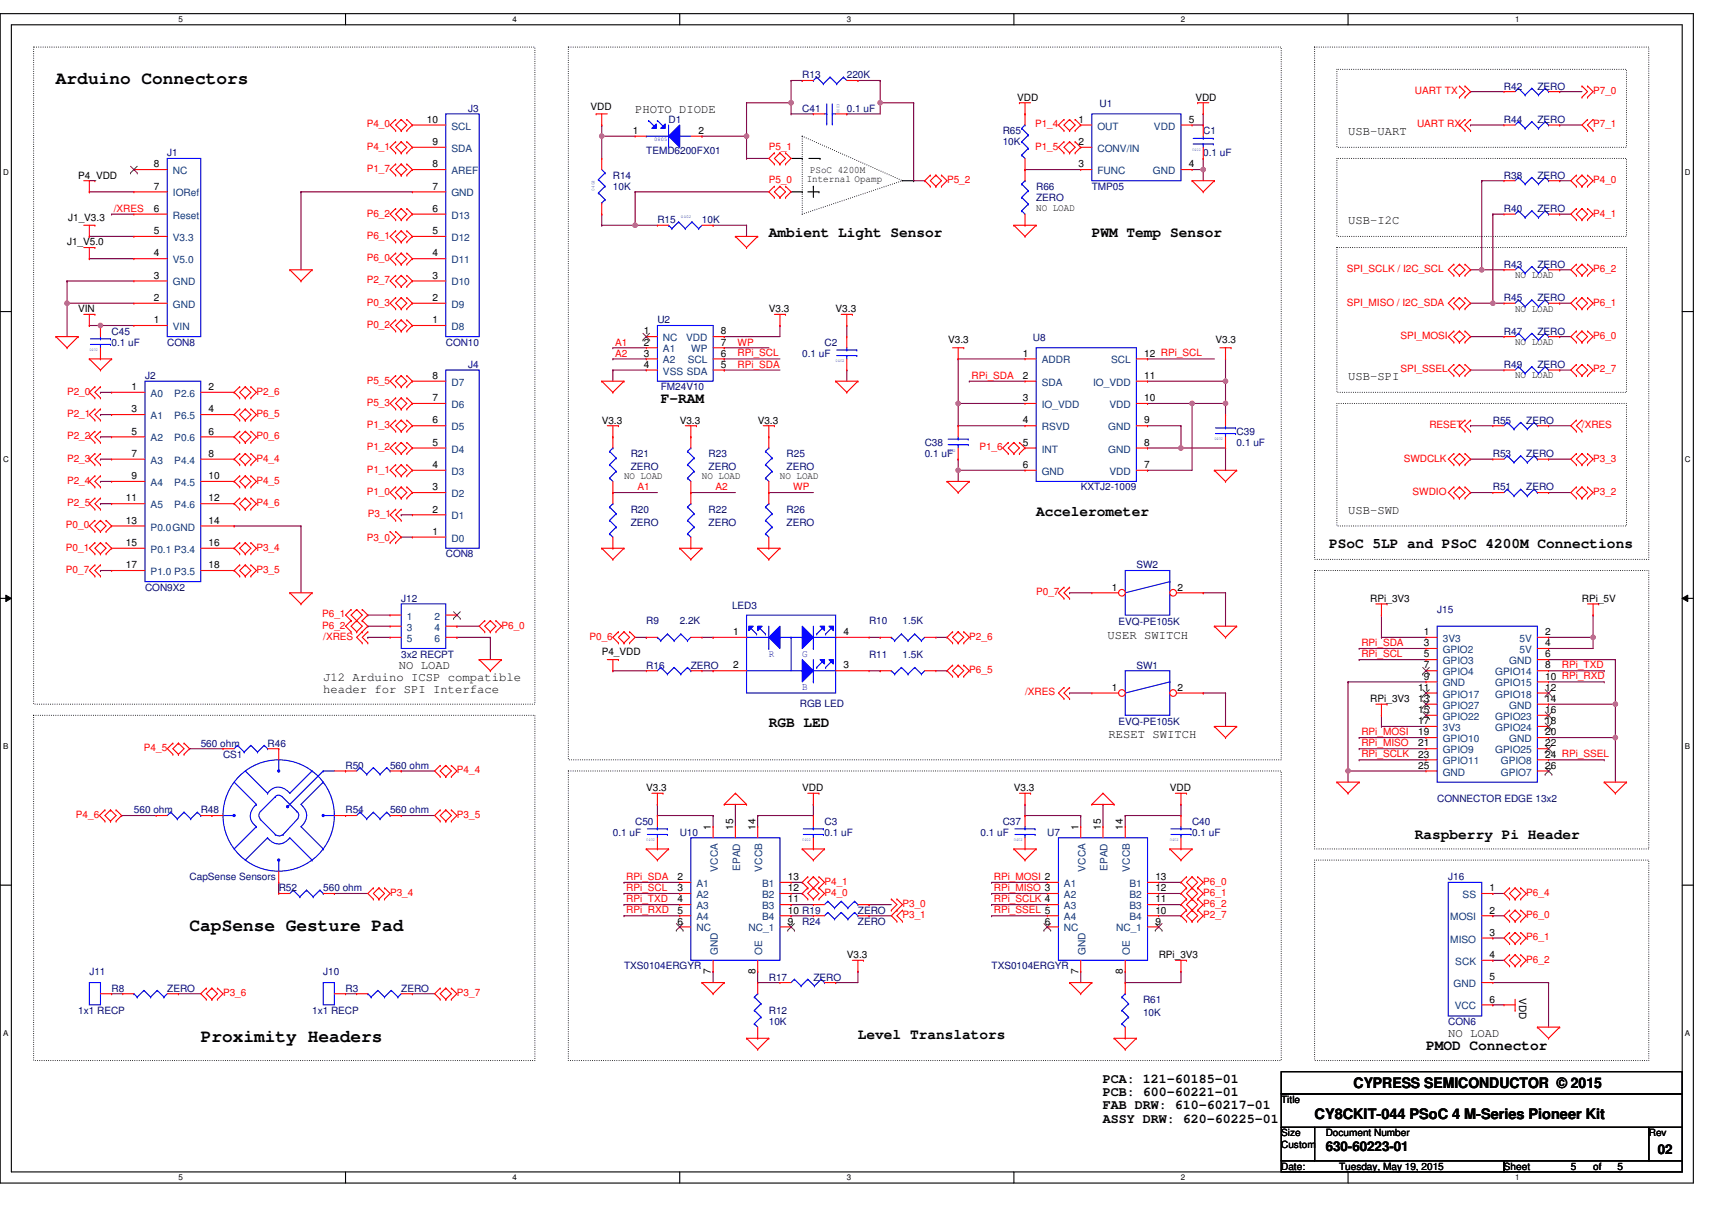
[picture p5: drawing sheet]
<svg xmlns="http://www.w3.org/2000/svg" width="297mm" height="210mm" viewBox="0 0 297 210" stroke-linecap="round" stroke-linejoin="round" font-family="sans-serif">
<defs><g id="words">
<g font-size="3.1">
<text x="9.7" y="14.6">Arduino Connectors</text>
<text x="32.9" y="161.3">CapSense Gesture Pad</text>
<text x="34.8" y="180.6">Proximity Headers</text>
</g>
<g font-size="2.5">
<text x="133.2" y="41.1">Ambient Light Sensor</text>
<text x="189.2" y="41.1">PWM Temp Sensor</text>
<text x="114.5" y="69.9">F-RAM</text>
<text x="179.6" y="89.4">Accelerometer</text>
<text x="230.3" y="95">PSoC 5LP and PSoC 4200M Connections</text>
<text x="133.2" y="126.1">RGB LED</text>
<text x="245.2" y="145.4">Raspberry Pi Header</text>
<text x="148.7" y="180.1">Level Translators</text>
<text x="247.1" y="182.1">PMOD Connector</text>
<text x="234.6" y="188.6">CYPRESS SEMICONDUCTOR © 2015</text>
<text x="227.8" y="194">CY8CKIT-044 PSoC 4 M-Series Pioneer Kit</text>
</g>
<g font-size="2.3">
<text x="191.1" y="187.7">PCA: 121-60185-01</text>
<text x="191.1" y="190">PCB: 600-60221-01</text>
<text x="191.1" y="192.3">FAB DRW: 610-60217-01</text>
<text x="191.1" y="194.6">ASSY DRW: 620-60225-01</text>
<text x="229.8" y="199.4">630-60223-01</text>
<text x="287.3" y="200">02</text>
</g>
<g font-size="2.1">
<text x="110.1" y="19.6">PHOTO DIODE</text>
<text x="233.6" y="23.4">USB-UART</text>
<text x="233.6" y="38.9">USB-I2C</text>
<text x="233.6" y="65.9">USB-SPI</text>
<text x="233.6" y="89.1">USB-SWD</text>
<text x="191.9" y="110.7">USER SWITCH</text>
<text x="56" y="118">J12 Arduino ICSP compatible</text>
<text x="69.1" y="115.9">NO LOAD</text>
<text x="56" y="120.1">header for SPI Interface</text>
<text x="192.1" y="127.9">RESET SWITCH</text>
<text x="251" y="179.8">NO LOAD</text>
</g>
<g font-size="1.7" fill="#000080">
<text x="139" y="13.6">R13</text>
<text x="146.7" y="13.6">220K</text>
<text x="260.6" y="15.5">R42</text>
<text x="266.4" y="15.5">ZERO</text>
<text x="81.1" y="19.4">J3</text>
<text x="115.9" y="21.3">D1</text>
<text x="139" y="19.4">C41</text>
<text x="146.7" y="19.4">0.1 uF</text>
<text x="173.8" y="23.2">R65</text>
<text x="190.6" y="18.6">U1</text>
<text x="208.5" y="23.2">C1</text>
<text x="260.6" y="21.3">R44</text>
<text x="266.4" y="21.3">ZERO</text>
<text x="29" y="27.1">J1</text>
<text x="112" y="26.7">TEMD6200FX01</text>
<text x="173.8" y="25.2">10K</text>
<text x="208.5" y="27.1">0.1 uF</text>
<text x="106.2" y="31">R14</text>
<text x="106.2" y="32.9">10K</text>
<text x="179.6" y="32.9">R66</text>
<text x="179.6" y="34.8">ZERO</text>
<text x="189.2" y="32.9">TMP05</text>
<text x="260.6" y="31">R38</text>
<text x="266.4" y="31">ZERO</text>
<text x="113.9" y="38.7">R15</text>
<text x="121.7" y="38.7">10K</text>
<text x="260.6" y="36.8">R40</text>
<text x="266.4" y="36.8">ZERO</text>
<text x="260.6" y="46.4">R43</text>
<text x="266.4" y="46.4">ZERO</text>
<text x="260.6" y="52.2">R45</text>
<text x="266.4" y="52.2">ZERO</text>
<text x="19.3" y="58">C45</text>
<text x="19.3" y="59.9">0.1 uF</text>
<text x="29" y="59.9">CON8</text>
<text x="77.3" y="59.9">CON10</text>
<text x="113.9" y="56.1">U2</text>
<text x="142.9" y="59.9">C2</text>
<text x="179" y="59.1">U8</text>
<text x="260.6" y="58">R47</text>
<text x="266.4" y="58">ZERO</text>
<text x="25.1" y="65.7">J2</text>
<text x="81.1" y="63.8">J4</text>
<text x="139" y="61.8">0.1 uF</text>
<text x="260.6" y="63.8">R49</text>
<text x="266.4" y="63.8">ZERO</text>
<text x="114.5" y="67.6">FM24V10</text>
<text x="160.3" y="77.3">C38</text>
<text x="214.3" y="75.4">C39</text>
<text x="214.3" y="77.3">0.1 uF</text>
<text x="258.7" y="73.4">R55</text>
<text x="264.5" y="73.4">ZERO</text>
<text x="109.3" y="79.2">R21</text>
<text x="109.3" y="81.5">ZERO</text>
<text x="122.8" y="79.2">R23</text>
<text x="122.8" y="81.5">ZERO</text>
<text x="136.3" y="79.2">R25</text>
<text x="136.3" y="81.5">ZERO</text>
<text x="160.3" y="79.2">0.1 uF</text>
<text x="258.7" y="79.2">R53</text>
<text x="264.5" y="79.2">ZERO</text>
<text x="109.3" y="88.9">R20</text>
<text x="122.8" y="88.9">R22</text>
<text x="136.3" y="88.9">R26</text>
<text x="187.3" y="85">KXTJ2-1009</text>
<text x="258.7" y="85">R51</text>
<text x="264.5" y="85">ZERO</text>
<text x="109.3" y="91.2">ZERO</text>
<text x="122.8" y="91.2">ZERO</text>
<text x="136.3" y="91.2">ZERO</text>
<text x="77.3" y="96.6">CON8</text>
<text x="196.9" y="98.5">SW2</text>
<text x="25.1" y="102.4">CON9X2</text>
<text x="69.5" y="104.3">J12</text>
<text x="126.9" y="105.5">LED3</text>
<text x="249.1" y="106.2">J15</text>
<text x="69.5" y="114">3x2 RECPT</text>
<text x="112" y="108.2">R9</text>
<text x="117.8" y="108.2">2.2K</text>
<text x="150.6" y="108.2">R10</text>
<text x="150.6" y="114">R11</text>
<text x="156.4" y="108.2">1.5K</text>
<text x="156.4" y="114">1.5K</text>
<text x="193.9" y="108.4">EVQ-PE105K</text>
<text x="112" y="115.9">R16</text>
<text x="119.7" y="115.9">ZERO</text>
<text x="196.9" y="115.9">SW1</text>
<text x="138.6" y="122.5">RGB LED</text>
<text x="193.9" y="125.7">EVQ-PE105K</text>
<text x="34.8" y="129.4">560 ohm</text>
<text x="38.6" y="131.3">CS1</text>
<text x="46.4" y="129.4">R46</text>
<text x="59.9" y="133.3">R50</text>
<text x="67.6" y="133.3">560 ohm</text>
<text x="23.2" y="141">560 ohm</text>
<text x="34.8" y="141">R48</text>
<text x="59.9" y="141">R54</text>
<text x="67.6" y="141">560 ohm</text>
<text x="110.1" y="142.9">C50</text>
<text x="142.9" y="142.9">C3</text>
<text x="173.8" y="142.9">C37</text>
<text x="206.6" y="142.9">C40</text>
<text x="249.1" y="139.1">CONNECTOR EDGE 13x2</text>
<text x="106.2" y="144.9">0.1 uF</text>
<text x="117.8" y="144.9">U10</text>
<text x="142.9" y="144.9">0.1 uF</text>
<text x="169.9" y="144.9">0.1 uF</text>
<text x="181.5" y="144.9">U7</text>
<text x="206.6" y="144.9">0.1 uF</text>
<text x="32.9" y="152.6">CapSense Sensors</text>
<text x="48.3" y="154.5">R52</text>
<text x="56" y="154.5">560 ohm</text>
<text x="251" y="152.6">J16</text>
<text x="139" y="160.3">R24</text>
<text x="148.7" y="160.3">ZERO</text>
<text x="148.7" y="158.4">ZERO</text>
<text x="15.5" y="169">J11</text>
<text x="19.3" y="171.9">R8</text>
<text x="29" y="171.9">ZERO</text>
<text x="56" y="169">J10</text>
<text x="59.9" y="171.9">R3</text>
<text x="69.5" y="171.9">ZERO</text>
<text x="108.1" y="168">TXS0104ERGYR</text>
<text x="133.2" y="170">R17</text>
<text x="141" y="170">ZERO</text>
<text x="171.8" y="168">TXS0104ERGYR</text>
<text x="198.1" y="173.8">R61</text>
<text x="13.6" y="175.7">1x1 RECP</text>
<text x="54.1" y="175.7">1x1 RECP</text>
<text x="133.2" y="175.7">R12</text>
<text x="133.2" y="177.7">10K</text>
<text x="198.1" y="176.1">10K</text>
<text x="251" y="177.7">CON6</text>
</g>
<g font-size="1.7">
<text x="176.3" y="17.4">VDD</text>
<text x="207.2" y="17.4">VDD</text>
<text x="73.9" y="21.3">10</text>
<text x="102.4" y="19">VDD</text>
<text x="109.7" y="23.2">1</text>
<text x="121.1" y="23.2">2</text>
<text x="186.9" y="21.3">1</text>
<text x="206" y="21.3">5</text>
<text x="26.7" y="29">8</text>
<text x="74.9" y="29">8</text>
<text x="74.9" y="25.1">9</text>
<text x="186.9" y="25.1">2</text>
<text x="186.9" y="29">3</text>
<text x="206" y="29">4</text>
<text x="13.6" y="31">P4_VDD</text>
<text x="26.7" y="32.9">7</text>
<text x="74.9" y="32.9">7</text>
<text x="139.8" y="31.6">Internal Opamp</text>
<text x="140.4" y="30.1">PSoC 4200M</text>
<text x="11.8" y="38.3">J1_V3.3</text>
<text x="26.7" y="40.6">5</text>
<text x="26.7" y="36.7">6</text>
<text x="74.9" y="40.6">5</text>
<text x="74.9" y="36.7">6</text>
<text x="179.6" y="36.6">NO LOAD</text>
<text x="11.6" y="42.5">J1_V5.0</text>
<text x="26.7" y="44.4">4</text>
<text x="74.9" y="44.4">4</text>
<text x="26.7" y="52.2">2</text>
<text x="26.7" y="48.3">3</text>
<text x="74.9" y="52.2">2</text>
<text x="74.9" y="48.3">3</text>
<text x="262.6" y="48.2">NO LOAD</text>
<text x="13.6" y="54.1">VIN</text>
<text x="26.7" y="56">1</text>
<text x="74.9" y="56">1</text>
<text x="111.6" y="59.9">2</text>
<text x="111.6" y="58">1</text>
<text x="124.9" y="58">8</text>
<text x="124.9" y="59.9">7</text>
<text x="133.2" y="54.1">V3.3</text>
<text x="144.8" y="54.1">V3.3</text>
<text x="164.3" y="59.5">V3.3</text>
<text x="210.6" y="59.5">V3.3</text>
<text x="262.6" y="59.8">NO LOAD</text>
<text x="262.6" y="54">NO LOAD</text>
<text x="74.9" y="65.7">8</text>
<text x="111.6" y="63.7">4</text>
<text x="111.6" y="61.8">3</text>
<text x="124.9" y="61.8">6</text>
<text x="124.9" y="63.7">5</text>
<text x="177.2" y="61.8">1</text>
<text x="177.2" y="65.7">2</text>
<text x="198.3" y="65.7">11</text>
<text x="198.3" y="61.8">12 RPi_SCL</text>
<text x="262.6" y="65.6">NO LOAD</text>
<text x="22.8" y="67.6">1</text>
<text x="22.8" y="71.5">3</text>
<text x="36.1" y="67.6">2</text>
<text x="36.1" y="71.5">4</text>
<text x="74.9" y="69.5">7</text>
<text x="177.2" y="69.5">3</text>
<text x="198.3" y="69.5">10</text>
<text x="22.8" y="75.3">5</text>
<text x="36.1" y="75.3">6</text>
<text x="74.9" y="77.3">5</text>
<text x="74.9" y="73.4">6</text>
<text x="104.3" y="73.4">V3.3</text>
<text x="117.8" y="73.4">V3.3</text>
<text x="131.3" y="73.4">V3.3</text>
<text x="177.2" y="73.4">4</text>
<text x="177.2" y="77.3">5</text>
<text x="198.3" y="77.3">8</text>
<text x="198.3" y="73.4">9</text>
<text x="22.8" y="79.2">7</text>
<text x="22.8" y="83.1">9</text>
<text x="36.1" y="79.2">8</text>
<text x="36.1" y="83.1">10</text>
<text x="74.9" y="81.1">4</text>
<text x="108.1" y="83">NO LOAD</text>
<text x="121.7" y="83">NO LOAD</text>
<text x="135.2" y="83">NO LOAD</text>
<text x="177.2" y="81.1">6</text>
<text x="198.3" y="81.1">7</text>
<text x="21.8" y="86.9">11</text>
<text x="36.1" y="86.9">12</text>
<text x="74.9" y="88.8">2</text>
<text x="74.9" y="85">3</text>
<text x="21.8" y="90.8">13</text>
<text x="21.8" y="94.6">15</text>
<text x="36.1" y="90.8">14</text>
<text x="36.1" y="94.6">16</text>
<text x="74.9" y="92.7">1</text>
<text x="21.8" y="98.5">17</text>
<text x="36.1" y="98.5">18</text>
<text x="192.7" y="102.4">1</text>
<text x="204.1" y="102.4">2</text>
<text x="237.5" y="104.3">RPi_3V3</text>
<text x="274.2" y="104.3">RPi_5V</text>
<text x="104.3" y="113.6">P4_VDD</text>
<text x="127" y="110.1">1</text>
<text x="146.2" y="110.1">4</text>
<text x="246.7" y="112">3</text>
<text x="246.7" y="113.9">5</text>
<text x="246.7" y="110.1">1</text>
<text x="267.8" y="110.1">2</text>
<text x="267.8" y="112">4</text>
<text x="267.8" y="113.9">6</text>
<text x="127" y="115.9">2</text>
<text x="146.2" y="115.9">3</text>
<text x="192.7" y="119.7">1</text>
<text x="204.1" y="119.7">2</text>
<text x="245.8" y="119.7">11</text>
<text x="246.7" y="115.9">7</text>
<text x="246.7" y="117.8">9</text>
<text x="267.8" y="115.9">8</text>
<text x="267.8" y="117.8">10 RPi_RXD</text>
<text x="267.8" y="119.7">12</text>
<text x="237.5" y="121.7">RPi_3V3</text>
<text x="245.8" y="121.7">13</text>
<text x="245.8" y="123.6">15</text>
<text x="245.8" y="125.5">17</text>
<text x="267.8" y="121.7">14</text>
<text x="267.8" y="123.6">16</text>
<text x="267.8" y="125.5">18</text>
<text x="245.8" y="127.5">19</text>
<text x="245.8" y="129.4">21</text>
<text x="245.8" y="131.3">23</text>
<text x="267.8" y="127.5">20</text>
<text x="267.8" y="129.4">22</text>
<text x="267.8" y="131.3">24 RPi_SSEL</text>
<text x="112" y="137.1">V3.3</text>
<text x="139" y="137.1">VDD</text>
<text x="175.7" y="137.1">V3.3</text>
<text x="202.7" y="137.1">VDD</text>
<text x="245.8" y="133.2">25</text>
<text x="267.8" y="133.2">26</text>
<text x="123.2" y="143.9" transform="rotate(-90 123.2 143.9)">1</text>
<text x="127.1" y="143.9" transform="rotate(-90 127.1 143.9)">15</text>
<text x="130.9" y="143.9" transform="rotate(-90 130.9 143.9)">14</text>
<text x="186.9" y="143.9" transform="rotate(-90 186.9 143.9)">1</text>
<text x="190.8" y="143.9" transform="rotate(-90 190.8 143.9)">15</text>
<text x="194.6" y="143.9" transform="rotate(-90 194.6 143.9)">14</text>
<text x="117.4" y="154.5">3</text>
<text x="117.4" y="152.5">2</text>
<text x="136.5" y="152.5">13</text>
<text x="136.5" y="154.5">12</text>
<text x="200.2" y="152.5">13</text>
<text x="200.2" y="154.5">12</text>
<text x="258.1" y="154.5">1</text>
<text x="117.4" y="156.4">4</text>
<text x="117.4" y="158.3">5</text>
<text x="117.4" y="160.3">6</text>
<text x="136.5" y="160.3">9</text>
<text x="136.5" y="158.3">10 R19</text>
<text x="136.5" y="156.4">11</text>
<text x="181.1" y="160.3">6</text>
<text x="200.2" y="160.3">9</text>
<text x="200.2" y="158.3">10</text>
<text x="200.2" y="156.4">11</text>
<text x="258.1" y="158.3">2</text>
<text x="146.7" y="166.1">V3.3</text>
<text x="200.8" y="166.1">RPi_3V3</text>
<text x="258.1" y="162.2">3</text>
<text x="258.1" y="166.1">4</text>
<text x="123.2" y="168.8" transform="rotate(-90 123.2 168.8)">7</text>
<text x="130.9" y="168.8" transform="rotate(-90 130.9 168.8)">8</text>
<text x="186.9" y="168.8" transform="rotate(-90 186.9 168.8)">7</text>
<text x="194.6" y="168.8" transform="rotate(-90 194.6 168.8)">8</text>
<text x="258.1" y="169.9">5</text>
<text x="258.1" y="173.8">6</text>
<text x="263.3" y="173" transform="rotate(90 263.3 173)">VDD</text>
<text x="222" y="191.2">Title</text>
<text x="222" y="197">Size</text>
<text x="229.8" y="197">Document Number</text>
<text x="285.7" y="197">Rev</text>
<text x="222" y="202.8">Date:</text>
<text x="222" y="198.9">Custom</text>
<text x="232.1" y="202.8">Tuesday, May 19, 2015</text>
<text x="260.6" y="202.8">Sheet</text>
<text x="272.2" y="202.8">5</text>
<text x="276.1" y="202.8">of</text>
<text x="280.3" y="202.8">5</text>
</g>
<g font-size="1.7" fill="#f00">
<text x="245.2" y="16.3">UART TX</text>
<text x="276.1" y="16.3">P7_0</text>
<text x="63.6" y="22.1">P4_0</text>
<text x="179.4" y="22.1">P1_4</text>
<text x="245.6" y="22.1">UART RX</text>
<text x="276.1" y="22.1">P7_1</text>
<text x="63.6" y="25.9">P4_1</text>
<text x="63.6" y="29.8">P1_7</text>
<text x="133.2" y="25.9">P5_1</text>
<text x="179.4" y="25.9">P1_5</text>
<text x="133.2" y="31.7">P5_0</text>
<text x="164.1" y="31.7">P5_2</text>
<text x="276.1" y="31.7">P4_0</text>
<text x="19.7" y="36.7">/XRES</text>
<text x="63.6" y="41.4">P6_1</text>
<text x="63.6" y="37.5">P6_2</text>
<text x="276.1" y="37.5">P4_1</text>
<text x="63.6" y="45.3">P6_0</text>
<text x="233.4" y="47.2">SPI_SCLK / I2C_SCL</text>
<text x="276.1" y="47.2">P6_2</text>
<text x="63.6" y="53">P0_3</text>
<text x="63.6" y="49.1">P2_7</text>
<text x="233.4" y="53">SPI_MISO / I2C_SDA</text>
<text x="276.1" y="53">P6_1</text>
<text x="63.6" y="56.8">P0_2</text>
<text x="106.6" y="59.9">A1</text>
<text x="127.8" y="59.9">WP</text>
<text x="242.7" y="58.8">SPI_MOSI</text>
<text x="276.1" y="58.8">P6_0</text>
<text x="106.6" y="61.8">A2</text>
<text x="127.8" y="63.7">RPi_SDA</text>
<text x="127.8" y="61.8">RPi_SCL</text>
<text x="168.4" y="65.7">RPi_SDA</text>
<text x="242.7" y="64.6">SPI_SSEL</text>
<text x="276.1" y="64.6">P2_7</text>
<text x="11.6" y="68.4">P2_0</text>
<text x="44.4" y="68.4">P2_6</text>
<text x="63.6" y="70.3">P5_3</text>
<text x="63.6" y="66.5">P5_5</text>
<text x="11.6" y="72.3">P2_1</text>
<text x="11.6" y="76.1">P2_2</text>
<text x="44.4" y="72.3">P6_5</text>
<text x="44.4" y="76.1">P0_6</text>
<text x="63.6" y="74.2">P1_3</text>
<text x="247.7" y="74.2">RESET</text>
<text x="274.2" y="74.2">/XRES</text>
<text x="11.6" y="80">P2_3</text>
<text x="11.6" y="83.9">P2_4</text>
<text x="44.4" y="83.9">P4_5</text>
<text x="44.4" y="80">P4_4</text>
<text x="63.6" y="81.9">P1_1</text>
<text x="63.6" y="78.1">P1_2</text>
<text x="169.7" y="78.1">P1_6</text>
<text x="243.3" y="80">SWDCLK</text>
<text x="276.1" y="80">P3_3</text>
<text x="11.6" y="87.7">P2_5</text>
<text x="44.4" y="87.7">P4_6</text>
<text x="63.6" y="85.8">P1_0</text>
<text x="63.7" y="89.6">P3_1</text>
<text x="110.5" y="85">A1</text>
<text x="124" y="85">A2</text>
<text x="137.5" y="85">WP</text>
<text x="244.8" y="85.8">SWDIO</text>
<text x="276.1" y="85.8">P3_2</text>
<text x="11.4" y="95.4">P0_1</text>
<text x="11.4" y="91.6">P0_0</text>
<text x="44.4" y="95.4">P3_4</text>
<text x="63.6" y="93.7">P3_0</text>
<text x="11.4" y="99.3">P0_7</text>
<text x="44.4" y="99.3">P3_5</text>
<text x="55.8" y="107">P6_1</text>
<text x="179.6" y="103.2">P0_7</text>
<text x="55.8" y="109">P6_2</text>
<text x="56" y="110.9">/XRES</text>
<text x="86.9" y="109">P6_0</text>
<text x="102.2" y="110.9">P0_6</text>
<text x="168" y="110.9">P2_6</text>
<text x="235.9" y="112">RPi_SDA</text>
<text x="235.9" y="113.9">RPi_SCL</text>
<text x="168" y="116.7">P6_5</text>
<text x="270.7" y="115.8">RPi_TXD</text>
<text x="177.6" y="120.5">/XRES</text>
<text x="24.9" y="130.2">P4_5</text>
<text x="235.9" y="127.4">RPi_MOSI</text>
<text x="235.9" y="129.4">RPi_MISO</text>
<text x="235.9" y="131.3">RPi_SCLK</text>
<text x="79.2" y="134">P4_4</text>
<text x="13.2" y="141.8">P4_6</text>
<text x="79.2" y="141.8">P3_5</text>
<text x="67.6" y="155.3">P3_4</text>
<text x="108.5" y="154.5">RPi_SCL</text>
<text x="108.5" y="152.5">RPi_SDA</text>
<text x="142.9" y="155.3">P4_0</text>
<text x="142.9" y="153.4">P4_1</text>
<text x="172.2" y="152.5">RPi_MOSI 2</text>
<text x="172.2" y="154.5">RPi_MISO 3</text>
<text x="208.5" y="153.4">P6_0</text>
<text x="208.5" y="155.3">P6_1</text>
<text x="264.5" y="155.3">P6_4</text>
<text x="108.5" y="156.4">RPi_TXD</text>
<text x="108.5" y="158.3">RPi_RXD</text>
<text x="156.4" y="157.2">P3_0</text>
<text x="156.4" y="159.1">P3_1</text>
<text x="172.2" y="156.4">RPi_SCLK 4</text>
<text x="172.2" y="158.3">RPi_SSEL 5</text>
<text x="208.5" y="157.2">P6_2</text>
<text x="208.5" y="159.1">P2_7</text>
<text x="264.5" y="159.1">P6_0</text>
<text x="264.5" y="163">P6_1</text>
<text x="264.5" y="166.9">P6_2</text>
<text x="38.6" y="172.7">P3_6</text>
<text x="79.2" y="172.7">P3_7</text>
</g>
<g font-size="1.7" fill="#004080">
<text x="78.2" y="22.5">SCL</text>
<text x="190.2" y="22.5">OUT</text>
<text x="200" y="22.5">VDD</text>
<text x="78.2" y="26.3">SDA</text>
<text x="190.2" y="26.3">CONV/IN</text>
<text x="30" y="34">IORef</text>
<text x="30" y="30.2">NC</text>
<text x="78.2" y="34">GND</text>
<text x="78.2" y="30.2">AREF</text>
<text x="190.2" y="30.2">FUNC</text>
<text x="199.8" y="30.2">GND</text>
<text x="30" y="41.8">V3.3</text>
<text x="30" y="37.9">Reset</text>
<text x="78.2" y="41.8">D12</text>
<text x="78.2" y="37.9">D13</text>
<text x="30" y="45.6">V5.0</text>
<text x="78.2" y="45.6">D11</text>
<text x="30" y="53.3">GND</text>
<text x="30" y="49.5">GND</text>
<text x="78.2" y="53.3">D9</text>
<text x="78.2" y="49.5">D10</text>
<text x="30" y="57.2">VIN</text>
<text x="78.2" y="57.2">D8</text>
<text x="114.9" y="59.1">NC</text>
<text x="118.9" y="59.1">VDD</text>
<text x="114.9" y="61.1">A1</text>
<text x="114.9" y="64.9">VSS SDA</text>
<text x="114.9" y="63">A2</text>
<text x="119.2" y="63">SCL</text>
<text x="119.8" y="61.1">WP</text>
<text x="180.5" y="63">ADDR</text>
<text x="192.6" y="63">SCL</text>
<text x="26.1" y="68.8">A0</text>
<text x="30.2" y="68.8">P2.6</text>
<text x="78.2" y="70.7">D6</text>
<text x="78.2" y="66.9">D7</text>
<text x="180.5" y="66.9">SDA</text>
<text x="180.5" y="70.7">IO_VDD</text>
<text x="189.4" y="66.9">IO_VDD</text>
<text x="192.3" y="70.7">VDD</text>
<text x="26.1" y="72.7">A1</text>
<text x="26.1" y="76.5">A2</text>
<text x="30.2" y="72.7">P6.5</text>
<text x="30.2" y="76.5">P0.6</text>
<text x="78.2" y="74.6">D5</text>
<text x="180.5" y="74.6">RSVD</text>
<text x="192.1" y="74.6">GND</text>
<text x="26.1" y="80.4">A3</text>
<text x="30.2" y="80.4">P4.4</text>
<text x="78.2" y="82.3">D3</text>
<text x="78.2" y="78.4">D4</text>
<text x="180.5" y="82.3">GND</text>
<text x="180.5" y="78.4">INT</text>
<text x="192.1" y="78.4">GND</text>
<text x="192.3" y="82.3">VDD</text>
<text x="26.1" y="84.2">A4</text>
<text x="26.1" y="88.1">A5</text>
<text x="30.2" y="84.2">P4.5</text>
<text x="30.2" y="88.1">P4.6</text>
<text x="78.2" y="86.2">D2</text>
<text x="26.1" y="92">P0.0GND</text>
<text x="26.1" y="95.8">P0.1 P3.4</text>
<text x="78.2" y="93.9">D0</text>
<text x="78.2" y="90">D1</text>
<text x="26.1" y="99.7">P1.0 P3.5</text>
<text x="70.5" y="107.4">1</text>
<text x="75.3" y="107.4">2</text>
<text x="70.5" y="109.3">3</text>
<text x="70.5" y="111.3">5</text>
<text x="75.3" y="109.3">4</text>
<text x="75.3" y="111.3">6</text>
<text x="250" y="111.3">3V3</text>
<text x="250" y="113.2">GPIO2</text>
<text x="263.3" y="111.3">5V</text>
<text x="263.3" y="113.2">5V</text>
<text x="250" y="115.1">GPIO3</text>
<text x="250" y="117">GPIO4</text>
<text x="250" y="119">GND</text>
<text x="259.1" y="117">GPIO14</text>
<text x="259.1" y="119">GPIO15</text>
<text x="261.6" y="115.1">GND</text>
<text x="250" y="120.9">GPIO17</text>
<text x="250" y="122.8">GPIO27</text>
<text x="250" y="124.8">GPIO22</text>
<text x="259.1" y="120.9">GPIO18</text>
<text x="259.1" y="124.8">GPIO23</text>
<text x="261.6" y="122.8">GND</text>
<text x="250" y="126.7">3V3</text>
<text x="250" y="128.6">GPIO10</text>
<text x="250" y="130.6">GPIO9</text>
<text x="259.1" y="126.7">GPIO24</text>
<text x="259.1" y="130.6">GPIO25</text>
<text x="261.6" y="128.6">GND</text>
<text x="250" y="132.5">GPIO11</text>
<text x="250" y="134.4">GND</text>
<text x="260.1" y="132.5">GPIO8</text>
<text x="260.1" y="134.4">GPIO7</text>
<text x="120.7" y="155.7">A2</text>
<text x="120.7" y="153.7">A1</text>
<text x="124.4" y="151.1" transform="rotate(-90 124.4 151.1)">VCCA</text>
<text x="128.3" y="151" transform="rotate(-90 128.3 151)">EPAD</text>
<text x="132.1" y="153.7">B1</text>
<text x="132.1" y="155.7">B2</text>
<text x="132.1" y="151.1" transform="rotate(-90 132.1 151.1)">VCCB</text>
<text x="184.4" y="155.7">A2</text>
<text x="184.4" y="153.7">A1</text>
<text x="188.1" y="151.1" transform="rotate(-90 188.1 151.1)">VCCA</text>
<text x="192" y="151" transform="rotate(-90 192 151)">EPAD</text>
<text x="195.8" y="153.7">B1</text>
<text x="195.8" y="155.7">B2</text>
<text x="195.8" y="151.1" transform="rotate(-90 195.8 151.1)">VCCB</text>
<text x="253.5" y="155.7">SS</text>
<text x="120.7" y="157.6">A3</text>
<text x="120.7" y="159.5">A4</text>
<text x="120.7" y="161.4">NC</text>
<text x="129.7" y="161.4">NC_1</text>
<text x="132.1" y="159.5">B4</text>
<text x="132.1" y="157.6">B3</text>
<text x="184.4" y="157.6">A3</text>
<text x="184.4" y="159.5">A4</text>
<text x="184.4" y="161.4">NC</text>
<text x="193.4" y="161.4">NC_1</text>
<text x="195.8" y="159.5">B4</text>
<text x="195.8" y="157.6">B3</text>
<text x="251.3" y="159.5">MOSI</text>
<text x="124.4" y="165.5" transform="rotate(-90 124.4 165.5)">GND</text>
<text x="132.1" y="165.5" transform="rotate(-90 132.1 165.5)">OE</text>
<text x="188.1" y="165.5" transform="rotate(-90 188.1 165.5)">GND</text>
<text x="195.8" y="165.5" transform="rotate(-90 195.8 165.5)">OE</text>
<text x="251.3" y="163.4">MISO</text>
<text x="252.2" y="167.2">SCK</text>
<text x="251.9" y="171.1">GND</text>
<text x="252.1" y="175">VCC</text>
</g>
<g font-size="1.7" fill="#00f">
<text x="133.2" y="113.8">R</text>
<text x="139" y="113.8">G</text>
<text x="139" y="119.6">B</text>
</g>
<g font-size="1.4">
<text x="30.9" y="3.8">5</text>
<text x="88.8" y="3.8">4</text>
<text x="146.7" y="3.8">3</text>
<text x="204.7" y="3.8">2</text>
<text x="262.6" y="3.8">1</text>
<text x=".5" y="30.4">D</text>
<text x="292" y="30.4">D</text>
<text x=".5" y="80.1">C</text>
<text x="292" y="80.1">C</text>
<text x=".5" y="129.8">B</text>
<text x="292" y="129.8">B</text>
<text x=".5" y="179.5">A</text>
<text x="292" y="179.5">A</text>
<text x="30.9" y="204.6">5</text>
<text x="88.8" y="204.6">4</text>
<text x="146.7" y="204.6">3</text>
<text x="204.7" y="204.6">2</text>
<text x="262.6" y="204.6">1</text>
</g>
<text font-size="1" fill="#00f" x="113.4" y="24.4">0805</text>
<g font-size=".8" fill="#00f">
<text x="145.5" y="19.6" transform="rotate(-90 145.5 19.6)">0603</text>
<text x="206.6" y="26.1">0402</text>
<text x="103" y="33.1" transform="rotate(-90 103 33.1)">0402</text>
<text x="118" y="37.7">0402</text>
<text x="15.5" y="60.9">0402</text>
<text x="144.8" y="62.8">0402</text>
<text x="210.5" y="76.3">0402</text>
<text x="164.1" y="78.3">0402</text>
<text x="112" y="145.8">0402</text>
<text x="139" y="145.8">0402</text>
<text x="175.7" y="145.8">0402</text>
<text x="202.7" y="145.8">0402</text>
</g>
</g></defs>
<path d="M0 2.4h293.5v202.7h-293.5zM2 4.3h289.5v198.8h-289.5z" fill="none" stroke="#000" stroke-width=".19"/>
<g fill="#fff">
<path d="M30.9 2.6h.8v1.5h-.8z"/>
<path d="M30.9 203.3h.8v1.6h-.8z"/>
</g>
<path d="M59.9 2.4v1.9M59.9 203.1v2" fill="none" stroke="#000" stroke-width=".19"/>
<g fill="#fff">
<path d="M88.8 2.6h.8v1.5h-.8z"/>
<path d="M88.8 203.3h.8v1.6h-.8z"/>
</g>
<path d="M117.8 2.4v1.9M117.8 203.1v2" fill="none" stroke="#000" stroke-width=".19"/>
<g fill="#fff">
<path d="M146.7 2.6h.8v1.5h-.8z"/>
<path d="M146.7 203.3h.8v1.6h-.8z"/>
</g>
<path d="M175.7 2.4v1.9M175.7 203.1v2" fill="none" stroke="#000" stroke-width=".19"/>
<g fill="#fff">
<path d="M204.7 2.6h.7v1.5h-.7z"/>
<path d="M204.7 203.3h.7v1.6h-.7z"/>
</g>
<path d="M233.6 2.4v1.9M233.6 203.1v2" fill="none" stroke="#000" stroke-width=".19"/>
<g fill="#fff">
<path d="M262.6 2.6h.7v1.5h-.7z"/>
<path d="M262.6 203.3h.7v1.6h-.7z"/>
<path d="M.5 29.2h1v1.5h-1z"/>
<path d="M292 29.2h1v1.5h-1z"/>
<path d="M.5 78.9h1v1.5h-1z"/>
<path d="M292 78.9h1v1.5h-1z"/>
</g>
<path d="M0 54h2M291.5 54h2" fill="none" stroke="#000" stroke-width=".19"/>
<g fill="#fff">
<path d="M.5 128.6h.9v1.5h-.9z"/>
<path d="M292 128.6h.9v1.5h-.9z"/>
</g>
<path d="M0 103.7h2M291.5 103.7h2" fill="none" stroke="#000" stroke-width=".19"/>
<path d="M1 103.2l1 .5-1 .6zM291.5 103.7l1-.5v1.1z" fill="#000"/>
<path d="M1 103.2l1 .5-1 .6zM291.5 103.7l1-.5v1.1z" fill="none" stroke="#000" stroke-width=".17"/>
<g fill="#fff">
<path d="M.5 178.3h.9v1.5h-.9z"/>
<path d="M292 178.3h.9v1.5h-.9z"/>
</g>
<g fill="none" stroke="#000" stroke-width=".19">
<path d="M137.1 27.5h1.9M137.1 33.3h1.9M139 27.5h.1M139 33.3h.1M140 33.3h1.9M140.2 27.5h1.9M141 32.3h.1M141 32.3v1.9M141.9 33.3h.1M142.1 27.5h.1M156.4 31.3h1.9M158.3 31.3h.1"/>
<path d="M0 153.4h2M291.5 153.4h2"/>
</g>
<g fill="none" stroke="#000" stroke-width=".19" stroke-dasharray="0 .4">
<path d="M5.8 8.2h86.9v113.9h-86.9zM98.5 8.2h123.5v123.5h-123.5zM227.8 8.2h57.9v88.8h-57.9zM231.7 12h50.2v13.5h-50.2zM139 37.1v-13.5M139 23.6h.1M139 23.6l17.4 7.7M139 37.1l17.4-5.8M156.4 31.3h.1M231.7 27.5h50.2v13.5h-50.2zM231.7 42.9h50.2v25.1h-50.2zM231.7 69.9h50.2v21.3h-50.2z"/>
<path d="M227.8 98.9h57.9v48.2h-57.9zM5.8 124h86.9v59.8h-86.9zM98.5 133.6h123.5v50.2h-123.5zM227.8 149.1h57.9v34.7h-57.9z"/>
</g>
<g fill="none" stroke="#800040" stroke-width=".19">
<path d="M256.8 46.8h.1M256.8 46.8h3.8M270.3 46.8h.1M270.3 52.6h.1M270.3 58.4h.1M270.3 46.8h1.9M270.3 52.6h1.9M270.3 58.4h1.9M270.3 64.1h.1M270.3 64.1h1.9M63.7 106.6h.1M63.7 108.5h.1"/>
<path d="M63.7 110.5h.1M63.7 106.6h3.9M63.7 108.5h3.9M63.7 110.5h3.9M79.2 108.5h.1M79.2 110.5h.1M79.2 108.5h3.8M79.2 110.5h5.8M85 110.5h.1M85 110.5v3.8M110.1 110.5h1.9M112 110.5h.1"/>
<path d="M121.7 110.5h1.9M123.6 110.5h.1M150.6 110.5h1.9M150.6 116.3h1.9M152.5 110.5h.1M152.5 116.3h.1M162.2 110.5h1.9M162.2 116.3h1.9M164.1 110.5h.1M164.1 116.3h.1M185.4 102.7h.1M185.4 102.7h3.8"/>
<path d="M208.5 102.7h.1M208.5 102.7h3.9M212.4 102.7h.1M212.4 102.7v5.8M185.4 120.1h.1M185.4 120.1h3.8M208.5 120.1h.1M208.5 120.1h3.9M212.4 120.1h.1M212.4 120.1v5.8M258.7 170.3h9.7M268.4 170.3h.1"/>
<path d="M268.4 170.3v7.7"/>
</g>
<circle cx="256.8" cy="46.8" r=".38" fill="#f0f"/>
<circle cx="256.8" cy="46.8" r=".38" fill="none" stroke="#f0f" stroke-width=".19"/>
<g fill="none" stroke="#800040" stroke-width=".19">
<path d="M254.9 15.9h.1M254.9 15.9h5.7M270.3 15.9h.1M270.3 15.9h3.9M254.9 21.7h.1M254.9 21.7h5.7M256.8 31.3h.1M256.8 31.3v15.5M256.8 31.3h3.8M258.7 37.1h.1M258.7 37.1v15.5M258.7 37.1h1.9"/>
<path d="M270.3 31.3h.1M270.3 37.1h.1M270.3 21.7h.1M270.3 31.3h1.9M270.3 37.1h1.9M270.3 21.7h3.9M254.9 58.4h.1M254.9 52.6h.1M254.9 52.6h5.7M254.9 58.4h5.7M258.7 52.6h.1M254.9 64.1h.1"/>
<path d="M254.9 73.8h.1M254.9 79.6h.1M254.9 64.1h5.7M254.9 73.8h3.8M254.9 79.6h3.8M268.4 73.8h.1M268.4 79.6h.1M268.4 73.8h3.8M268.4 79.6h3.8M254.9 85.4h.1M254.9 85.4h3.8M268.4 85.4h.1"/>
<path d="M268.4 85.4h3.8"/>
</g>
<circle cx="258.7" cy="52.6" r=".38" fill="#f0f"/>
<circle cx="258.7" cy="52.6" r=".38" fill="none" stroke="#f0f" stroke-width=".19"/>
<g fill="none" stroke="#800040" stroke-width=".19">
<path d="M125.5 58.4h.1M135.2 56.4h.1M135.2 56.4v2h-9.7M146.7 56.4h.1M146.7 56.4v2M254.9 46.8h.1M254.9 46.8h1.9M106.2 60.3h.1M106.2 62.2h.1M106.2 64.1h.1M106.2 60.3h5.8M106.2 62.2h5.8"/>
<path d="M106.2 64.1h5.8M106.2 64.1v2M125.5 64.1h.1M125.5 62.2h.1M125.5 60.3h.1M125.5 60.3h7.7M125.5 62.2h9.7M125.5 64.1h9.7M146.7 64.1h.1M146.7 64.1v2M106.2 85.4h.1M106.2 85.4h7.7"/>
<path d="M119.7 85.4h.1M119.7 85.4h7.7M133.2 85.4h.1M133.2 85.4h7.8M233.6 118.2h.1M233.6 118.2h13.5M233.6 118.2v15.4M233.6 133.6h.1M233.6 133.6h13.5"/>
</g>
<circle cx="233.6" cy="133.6" r=".38" fill="#f0f"/>
<circle cx="233.6" cy="133.6" r=".38" fill="none" stroke="#f0f" stroke-width=".19"/>
<path d="M268.4 114.3h.1M268.4 114.3h11.5M279.9 114.3h.1M279.9 114.3v13.5M233.6 133.6h.1M233.6 133.6v2M268.4 122.1h.1M268.4 122.1h11.5M279.9 122.1h.1" fill="none" stroke="#800040" stroke-width=".19"/>
<circle cx="279.9" cy="122" r=".38" fill="#f0f"/>
<circle cx="279.9" cy="122" r=".38" fill="none" stroke="#f0f" stroke-width=".19"/>
<path d="M268.4 127.8h.1M268.4 127.8h11.5M279.9 127.8h.1M279.9 127.8v7.8" fill="none" stroke="#800040" stroke-width=".19"/>
<circle cx="279.9" cy="127.8" r=".38" fill="#f0f"/>
<circle cx="279.9" cy="127.8" r=".38" fill="none" stroke="#f0f" stroke-width=".19"/>
<g fill="none" stroke="#800040" stroke-width=".19">
<path d="M52.2 33.3h.1M52.2 33.3h19.3M11.6 48.7h.1M11.6 52.6h.1M11.6 48.7h11.6M11.6 52.6h11.6M11.6 52.6v5.8M69.5 93.1h.1M69.5 89.2h.1M69.5 93.1h2M69.5 89.2h2M235.5 112.4h.1"/>
<path d="M235.5 114.3h.1M235.5 112.4h11.6M235.5 114.3h11.6M268.4 116.3h9.6M268.4 118.2h9.6M278 116.3h.1M278 118.2h.1M235.5 127.8h.1M235.5 129.8h.1M235.5 131.7h.1M235.5 127.8h11.6M235.5 129.8h11.6"/>
<path d="M235.5 131.7h11.6"/>
</g>
<circle cx="11.6" cy="52.6" r=".38" fill="#f0f"/>
<circle cx="11.6" cy="52.6" r=".38" fill="none" stroke="#f0f" stroke-width=".19"/>
<path d="M15.5 56.4h.1M15.5 56.4h1.9" fill="none" stroke="#800040" stroke-width=".19"/>
<circle cx="17.4" cy="56.4" r=".38" fill="#f0f"/>
<circle cx="17.4" cy="56.4" r=".38" fill="none" stroke="#f0f" stroke-width=".19"/>
<g fill="none" stroke="#800040" stroke-width=".19">
<path d="M19.3 37.1h.1M19.3 37.1h3.9M52.2 33.3h.1M52.2 33.3v13.5M11.6 48.7h.1M11.6 48.7v3.9M15.5 41h.1M15.5 41h7.7M268.4 110.5h.1M268.4 112.4h.1M268.4 110.5h7.7M276.1 106.6h.1"/>
<path d="M276.1 110.5h.1M276.1 106.6v5.8h-7.7"/>
</g>
<circle cx="276.1" cy="110.5" r=".38" fill="#f0f"/>
<circle cx="276.1" cy="110.5" r=".38" fill="none" stroke="#f0f" stroke-width=".19"/>
<g fill="none" stroke="#800040" stroke-width=".19">
<path d="M15.5 33.3h.1M15.5 33.3h7.7M15.5 44.8h.1M15.5 44.8h7.7M166.1 79.6h.1M166.1 79.6v1.9M239.4 106.6h.1M239.4 110.5h.1M239.4 106.6v3.9M239.4 110.5h7.7M239.4 125.9h.1M239.4 124h.1"/>
<path d="M239.4 124v1.9M239.4 125.9h7.7"/>
</g>
<circle cx="166.1" cy="81.5" r=".38" fill="#f0f"/>
<circle cx="166.1" cy="81.5" r=".38" fill="none" stroke="#f0f" stroke-width=".19"/>
<path d="M166.1 69.9h.1M166.1 69.9h11.5M166.1 81.5h.1M166.1 81.5h11.5M166.1 81.5v1.9" fill="none" stroke="#800040" stroke-width=".19"/>
<circle cx="166.1" cy="69.9" r=".38" fill="#f0f"/>
<circle cx="166.1" cy="69.9" r=".38" fill="none" stroke="#f0f" stroke-width=".19"/>
<path d="M166.1 69.9h.1M166.1 62.2h.1M166.1 73.8h.1M166.1 62.2v11.6M166.1 62.2h11.5M166.1 73.8h11.5M198.9 69.9h.1M198.9 69.9h7.7M212.4 62.2h.1M212.4 62.2v3.9" fill="none" stroke="#800040" stroke-width=".19"/>
<circle cx="212.4" cy="66.1" r=".38" fill="#f0f"/>
<circle cx="212.4" cy="66.1" r=".38" fill="none" stroke="#f0f" stroke-width=".19"/>
<path d="M198.9 66.1h.1M198.9 66.1h13.5M206.6 69.9h.1M206.6 69.9v11.6h-7.7M198.9 81.5h.1" fill="none" stroke="#800040" stroke-width=".19"/>
<circle cx="206.6" cy="69.9" r=".38" fill="#f0f"/>
<circle cx="206.6" cy="69.9" r=".38" fill="none" stroke="#f0f" stroke-width=".19"/>
<path d="M204.7 73.8h.1M204.7 73.8v3.9M206.6 69.9h.1M206.6 69.9h5.8" fill="none" stroke="#800040" stroke-width=".19"/>
<circle cx="204.7" cy="77.7" r=".38" fill="#f0f"/>
<circle cx="204.7" cy="77.7" r=".38" fill="none" stroke="#f0f" stroke-width=".19"/>
<path d="M121.7 23.6h.1M121.7 23.6h7.7M168 66.1h.1M168 66.1h9.6M198.9 73.8h.1M198.9 77.7h.1M198.9 73.8h5.8M198.9 77.7h5.8M212.4 77.7h.1M212.4 66.1h.1M212.4 66.1v3.8M212.4 77.7v3.8" fill="none" stroke="#800040" stroke-width=".19"/>
<circle cx="129.4" cy="23.6" r=".38" fill="#f0f"/>
<circle cx="129.4" cy="23.6" r=".38" fill="none" stroke="#f0f" stroke-width=".19"/>
<path d="M137.1 19.7h.1M137.1 14h.1M137.1 19.7h3.9M137.1 14v3.8" fill="none" stroke="#800040" stroke-width=".19"/>
<circle cx="137.1" cy="17.8" r=".38" fill="#f0f"/>
<circle cx="137.1" cy="17.8" r=".38" fill="none" stroke="#f0f" stroke-width=".19"/>
<g fill="none" stroke="#800040" stroke-width=".19">
<path d="M129.4 17.8h.1M129.4 17.8v5.8M129.4 17.8h7.7M137.1 14h1.9M139 14h.1M146.7 19.7h.1M146.7 19.7h5.8M148.7 14h.1M148.7 14h3.8M152.5 14h.1M152.5 17.8h.1M152.5 14v3.8"/>
<path d="M152.5 17.8h5.8M104.3 21.7h.1M104.3 23.6h.1M104.3 21.7v1.9M104.3 23.6h5.8M129.4 27.5h.1M129.4 27.5h3.8M198.9 62.2h.1M198.9 62.2h11.6M204.7 77.7h.1M204.7 77.7h7.7M212.4 69.9h.1"/>
<path d="M212.4 69.9v2"/>
</g>
<circle cx="212.4" cy="69.9" r=".38" fill="#f0f"/>
<circle cx="212.4" cy="69.9" r=".38" fill="none" stroke="#f0f" stroke-width=".19"/>
<g fill="none" stroke="#800040" stroke-width=".19">
<path d="M208.5 19.7h.1M208.5 19.7v2M104.3 39h.1M104.3 23.6h.1M104.3 39h5.8M104.3 23.6v3.9M206.6 21.7h1.9M206.6 29.4h1.9M208.5 21.7h.1M208.5 29.4h.1M208.5 27.5h.1M208.5 27.5v1.9"/>
<path d="M32.9 129.8h.1M32.9 129.8h5.7M69.5 133.6h.1M69.5 133.6h5.8M21.1 141.4h.1M21.1 141.4h6M48.3 152.9h.1M48.3 152.9v2M58 154.9h.1M58 154.9h5.7M69.5 141.4h.1M69.5 141.4h5.8"/>
<path d="M258.7 154.9h.1M258.7 158.7h.1M258.7 154.9h1.9M258.7 158.7h1.9M19.3 172.2h.1M19.3 172.2h2M30.9 172.2h.1M30.9 172.2h3.9M59.9 172.2h.1M59.9 172.2h1.9M71.5 172.2h.1M71.5 172.2h3.8"/>
<path d="M258.7 174.2h.1M258.7 162.6h.1M258.7 166.5h.1M258.7 174.2h1.9M258.7 162.6h1.9M258.7 166.5h1.9"/>
</g>
<circle cx="104.3" cy="23.6" r=".38" fill="#f0f"/>
<circle cx="104.3" cy="23.6" r=".38" fill="none" stroke="#f0f" stroke-width=".19"/>
<g fill="none" stroke="#800040" stroke-width=".19">
<path d="M104.3 37.1h.1M104.3 37.1v1.9M110.1 33.3h.1M110.1 39h.1M110.1 39h3.8M110.1 33.3h23.1M110.1 33.3v5.7M123.6 39h.1M123.6 39h5.8M129.4 39h.1M129.4 23.6h.1M129.4 23.6v3.9"/>
<path d="M129.4 39v2M17.4 56.4h.1M17.4 56.4h5.8"/>
</g>
<circle cx="110.1" cy="39" r=".38" fill="#f0f"/>
<circle cx="110.1" cy="39" r=".38" fill="none" stroke="#f0f" stroke-width=".19"/>
<g fill="none" stroke="#800040" stroke-width=".19">
<path d="M158.3 17.8h.1M158.3 17.8v13.5h2M160.3 31.3h.1M177.6 29.4h.1M177.6 29.4h9.7M208.5 29.4h.1M208.5 29.4v1.9M113.9 139.4h.1M113.9 139.4v2M127.4 139.4h.1M127.4 139.4v3.9M141 139.4h.1"/>
<path d="M141 139.4v2h-9.7M177.6 139.4h.1M177.6 139.4v2M191.1 139.4h.1M191.1 139.4v3.9M204.7 139.4h.1M204.7 139.4v2h-9.7M108.1 154.9h.1M108.1 152.9h.1M108.1 156.8h.1M108.1 158.7h.1M108.1 152.9h9.7"/>
<path d="M108.1 154.9h9.7M108.1 156.8h9.7M108.1 158.7h9.7M113.9 141.4h.1M113.9 141.4h9.7M123.6 141.4h.1M123.6 141.4v1.9M131.3 141.4h.1M131.3 141.4v1.9M137.1 156.8h.1M137.1 158.7h.1M137.1 152.9h1.9"/>
<path d="M137.1 154.9h1.9M137.1 156.8h3.9M137.1 158.7h3.9M139 152.9h.1M139 154.9h.1M171.8 152.9h.1M171.8 154.9h.1M171.8 156.8h.1M171.8 152.9h9.7M171.8 154.9h9.7M171.8 156.8h9.7M177.6 141.4h.1"/>
<path d="M177.6 141.4h9.7M187.3 141.4h.1M187.3 141.4v1.9M195 141.4h.1M195 141.4v1.9M200.8 152.9h3.9M200.8 154.9h3.9M200.8 156.8h3.9M204.7 156.8h.1M204.7 154.9h.1M204.7 152.9h.1M123.6 168.4h.1"/>
<path d="M123.6 168.4v1.9M131.3 170.3h.1M131.3 168.4h.1M131.3 170.3h3.9M131.3 168.4v1.9M187.3 168.4h.1M187.3 168.4v1.9M195 168.4h.1M195 170.3h.1M195 168.4v1.9M204.7 168.4h.1M204.7 168.4v1.9h-9.7"/>
</g>
<circle cx="208.5" cy="29.4" r=".38" fill="#f0f"/>
<circle cx="208.5" cy="29.4" r=".38" fill="none" stroke="#f0f" stroke-width=".19"/>
<g fill="none" stroke="#800040" stroke-width=".19">
<path d="M137.1 17.8h.1M137.1 17.8v1.9M152.5 17.8h.1M152.5 17.8v1.9M17.4 79.6h.1M17.4 75.7h.1M17.4 71.9h.1M17.4 68h.1M17.4 79.6h1.9M17.4 75.7h1.9M17.4 71.9h1.9M17.4 68h1.9"/>
<path d="M17.4 87.3h.1M17.4 83.4h.1M17.4 98.9h.1M17.4 87.3h1.9M17.4 83.4h1.9M17.4 98.9h1.9M40.6 91.2h.1M40.6 91.2h11.6M52.2 91.2h.1M52.2 91.2v11.5M106.2 116.3h.1M106.2 116.3h5.8"/>
<path d="M121.7 116.3h1.9M123.6 116.3h.1M268.4 131.7h9.6M278 131.7h.1M150.6 156.8h.1M150.6 158.7h.1M150.6 158.7h3.9M150.6 156.8h3.9M171.8 158.7h.1M171.8 158.7h9.7M200.8 158.7h3.9M204.7 158.7h.1"/>
<path d="M144.8 170.3h.1M148.7 168.4h.1M148.7 168.4v1.9h-3.9"/>
</g>
<circle cx="152.5" cy="17.8" r=".38" fill="#f0f"/>
<circle cx="152.5" cy="17.8" r=".38" fill="none" stroke="#f0f" stroke-width=".19"/>
<g fill="none" stroke="#f00" stroke-width=".19">
<path d="M103.3 19.7h.1M103.3 19.7h1.9M104.3 19.7v2M176.7 17.8h.1M176.7 17.8h1.9M177.6 19.7h.1M177.6 17.8v1.9M207.6 17.8h.1M207.6 17.8h1.9M208.5 19.7h.1M208.5 17.8v1.9M252.9 14.9h.1"/>
<path d="M252.9 16.8h.1M252.9 14.9l1 1-1 .9M253.9 16.8h.1M253.9 14.9h.1M253.9 14.9l1 1-1 .9M274.2 16.8h.1M274.2 14.9h.1M274.2 14.9l.9 1-.9 .9M275.1 16.8h.1M275.1 14.9h.1M275.1 14.9l1 1-1 .9M14.5 31.3h1.9"/>
<path d="M14.5 39h1.9M15.5 33.3h.1M15.5 31.3v2M15.5 39v2M16.4 31.3h.1M16.4 39h.1M68.6 36.2h.1M68.6 38.1h.1M68.6 20.7h.1M68.6 22.6h.1M68.6 24.6h.1M68.6 26.5h.1"/>
<path d="M68.6 28.4h.1M68.6 30.4h.1M68.6 36.2l-1 .9 1 1M68.6 24.6l-1 .9 1 1M68.6 20.7l-1 1 1 .9M68.6 28.4l-1 1 1 1M69.5 38.1h.1M69.5 36.2h.1M69.5 22.6h.1M69.5 20.7h.1M69.5 26.5h.1M69.5 24.6h.1"/>
<path d="M69.5 30.4h.1M69.5 28.4h.1M69.5 36.2l1 .9-1 1M69.5 36.2l-.9 .9 .9 1M69.5 20.7l1 1-1 .9M69.5 20.7l-.9 1 .9 .9M69.5 24.6l1 .9-1 1M69.5 24.6l-.9 .9 .9 1M69.5 28.4l1 1-1 1M69.5 28.4l-.9 1 .9 1M70.5 36.2h.1M70.5 38.1h.1"/>
<path d="M70.5 20.7h.1M70.5 22.6h.1M70.5 24.6h.1M70.5 26.5h.1M70.5 28.4h.1M70.5 30.4h.1M70.5 28.4l1 1-1 1M70.5 36.2l1 .9-1 1M70.5 20.7l1 1-1 .9M70.5 24.6l1 .9-1 1M104.3 21.7h.1M134.2 28.4h.1"/>
<path d="M134.2 26.5h.1M134.2 34.2h.1M134.2 32.3h.1M134.2 26.5l-1 1 1 .9M134.2 32.3l-1 1 1 .9M135.2 26.5h.1M135.2 28.4h.1M135.2 32.3h.1M135.2 34.2h.1M135.2 32.3l-1 1 1 .9M135.2 26.5l-1 1 1 .9M135.2 26.5l.9 1-.9 .9"/>
<path d="M135.2 32.3l.9 1-.9 .9M136.1 28.4h.1M136.1 26.5h.1M136.1 34.2h.1M136.1 32.3h.1M136.1 26.5l1 1-1 .9M136.1 32.3l1 1-1 .9M161.2 32.3h.1M161.2 30.4h.1M161.2 30.4l-.9 .9 .9 1M162.2 30.4h.1M162.2 32.3h.1"/>
<path d="M162.2 30.4l-1 .9 1 1M162.2 30.4l1 .9-1 1M163.2 32.3h.1M163.2 30.4h.1M163.2 30.4l.9 .9-.9 1M175.7 39h.1M175.7 39h3.9M175.7 39l1.9 2M179.6 39h.1M179.6 39l-2 2M184.4 24.6h.1M184.4 26.5h.1"/>
<path d="M184.4 20.7h.1M184.4 22.6h.1M184.4 20.7l-1 1 1 .9M184.4 24.6l-1 .9 1 1M185.4 26.5h.1M185.4 24.6h.1M185.4 22.6h.1M185.4 20.7h.1M185.4 24.6l.9 .9-.9 1M185.4 24.6l-1 .9 1 1M185.4 20.7l.9 1-.9 .9M185.4 20.7l-1 1 1 .9"/>
<path d="M186.3 24.6h.1M186.3 26.5h.1M186.3 20.7h.1M186.3 22.6h.1M186.3 24.6l1 .9-1 1M186.3 20.7l1 1-1 .9M206.6 31.3h.1M206.6 31.3h3.9M206.6 31.3l1.9 2M208.5 33.3h.1M210.5 31.3h.1M210.5 31.3l-2 2"/>
<path d="M253.9 20.7h.1M253.9 22.6h.1M253.9 20.7l-1 1 1 .9M254.9 20.7h.1M254.9 22.6h.1M254.9 20.7l-1 1 1 .9M273.2 32.3h.1M273.2 30.4h.1M273.2 38.1h.1M273.2 36.2h.1M273.2 36.2l-1 .9 1 1M273.2 30.4l-1 .9 1 1"/>
<path d="M274.2 30.4h.1M274.2 32.3h.1M274.2 36.2h.1M274.2 38.1h.1M274.2 36.2l.9 .9-.9 1M274.2 36.2l-1 .9 1 1M274.2 30.4l.9 .9-.9 1M274.2 30.4l-1 .9 1 1M275.1 20.7h.1M275.1 22.6h.1M275.1 32.3h.1M275.1 30.4h.1"/>
<path d="M275.1 38.1h.1M275.1 36.2h.1M275.1 20.7l-.9 1 .9 .9M275.1 36.2l1 .9-1 1M275.1 30.4l1 .9-1 1M276.1 22.6h.1M276.1 20.7h.1M276.1 20.7l-1 1 1 .9M9.7 58.4h.1M9.7 58.4h3.9M9.7 58.4l1.9 1.9M13.6 58.4h.1"/>
<path d="M13.6 58.4l-2 1.9M14.5 54.5h1.9M14.5 42.9h1.9M15.5 56.4h.1M15.5 44.8h.1M15.5 41h.1M15.5 42.9v1.9M15.5 54.5v1.9M16.4 54.5h.1M16.4 42.9h.1M17.4 56.4h.1M17.4 56.4v2"/>
<path d="M50.2 46.8h.1M50.2 46.8h3.9M50.2 46.8l2 1.9M52.2 48.7h.1M54.1 46.8h.1M54.1 46.8l-1.9 1.9M68.6 43.9h.1M68.6 45.8h.1M68.6 40h.1M68.6 41.9h.1M68.6 51.6h.1M68.6 53.5h.1"/>
<path d="M68.6 55.5h.1M68.6 57.4h.1M68.6 47.7h.1M68.6 49.7h.1M68.6 40l-1 1 1 .9M68.6 47.7l-1 1 1 1M68.6 43.9l-1 .9 1 1M68.6 55.5l-1 .9 1 1M68.6 51.6l-1 1 1 .9M69.5 45.8h.1M69.5 43.9h.1M69.5 41.9h.1"/>
<path d="M69.5 40h.1M69.5 53.5h.1M69.5 51.6h.1M69.5 57.4h.1M69.5 55.5h.1M69.5 49.7h.1M69.5 47.7h.1M69.5 43.9l1 .9-1 1M69.5 43.9l-.9 .9 .9 1M69.5 40l1 1-1 .9M69.5 40l-.9 1 .9 .9M69.5 51.6l1 1-1 .9"/>
<path d="M69.5 51.6l-.9 1 .9 .9M69.5 55.5l1 .9-1 1M69.5 55.5l-.9 .9 .9 1M69.5 47.7l1 1-1 1M69.5 47.7l-.9 1 .9 1M70.5 43.9h.1M70.5 45.8h.1M70.5 40h.1M70.5 41.9h.1M70.5 51.6h.1M70.5 53.5h.1M70.5 55.5h.1"/>
<path d="M70.5 57.4h.1M70.5 47.7h.1M70.5 49.7h.1M70.5 43.9l1 .9-1 1M70.5 40l1 1-1 .9M70.5 47.7l1 1-1 1M70.5 51.6l1 1-1 .9M70.5 55.5l1 .9-1 1M127.4 41h.1M127.4 41h3.9M127.4 41l2 1.9M129.4 42.9h.1"/>
<path d="M131.3 41h.1M131.3 41l-1.9 1.9M134.2 54.5h1.9M135.2 56.4h.1M135.2 54.5v1.9M136.1 54.5h.1M145.8 54.5h1.9M146.7 56.4h.1M146.7 54.5v1.9M147.7 54.5h.1M177.6 41h.1M252 57.4h.1"/>
<path d="M252 59.3h.1M252 51.6h.1M252 53.5h.1M252 45.8h.1M252 47.7h.1M252 57.4l-1 1 1 .9M252 51.6l-1 1 1 .9M252 45.8l-1 1 1 .9M252.9 59.3h.1M252.9 57.4h.1M252.9 53.5h.1M252.9 51.6h.1"/>
<path d="M252.9 47.7h.1M252.9 45.8h.1M252.9 57.4l1 1-1 .9M252.9 57.4l-.9 1 .9 .9M252.9 51.6l1 1-1 .9M252.9 51.6l-.9 1 .9 .9M252.9 45.8l1 1-1 .9M252.9 45.8l-.9 1 .9 .9M253.9 57.4h.1M253.9 59.3h.1M253.9 51.6h.1M253.9 53.5h.1"/>
<path d="M253.9 45.8h.1M253.9 47.7h.1M253.9 57.4l1 1-1 .9M253.9 51.6l1 1-1 .9M253.9 45.8l1 1-1 .9M273.2 59.3h.1M273.2 57.4h.1M273.2 53.5h.1M273.2 51.6h.1M273.2 47.7h.1M273.2 45.8h.1M273.2 45.8l-1 1 1 .9"/>
<path d="M273.2 57.4l-1 1 1 .9M273.2 51.6l-1 1 1 .9M274.2 57.4h.1M274.2 59.3h.1M274.2 51.6h.1M274.2 53.5h.1M274.2 45.8h.1M274.2 47.7h.1M274.2 51.6l.9 1-.9 .9M274.2 57.4l.9 1-.9 .9M274.2 57.4l-1 1 1 .9M274.2 51.6l-1 1 1 .9"/>
<path d="M274.2 45.8l-1 1 1 .9M274.2 45.8l.9 1-.9 .9M275.1 59.3h.1M275.1 57.4h.1M275.1 53.5h.1M275.1 51.6h.1M275.1 47.7h.1M275.1 45.8h.1M275.1 45.8l1 1-1 .9M275.1 51.6l1 1-1 .9M275.1 57.4l1 1-1 .9M11.6 60.3h.1"/>
<path d="M15.5 62.2h.1M15.5 62.2h3.8M15.5 62.2l1.9 1.9M16.4 67h.1M16.4 69h.1M16.4 70.9h.1M16.4 72.8h.1M16.4 74.8h.1M16.4 76.7h.1M16.4 78.6h.1M16.4 67l-.9 1 .9 1M16.4 70.9l-.9 1 .9 .9"/>
<path d="M16.4 74.8l-.9 .9 .9 1M16.4 78.6l-.9 1 .9 .9M17.4 64.1h.1M17.4 67h.1M17.4 69h.1M17.4 70.9h.1M17.4 72.8h.1M17.4 74.8h.1M17.4 76.7h.1M17.4 78.6h.1M17.4 62.2h.1M17.4 74.8l-1 .9 1 1"/>
<path d="M17.4 78.6l-1 1 1 .9M17.4 67l-1 1 1 1M17.4 70.9l-1 1 1 .9M17.4 60.3v1.9M19.3 62.2h.1M19.3 62.2l-1.9 1.9M41.5 69h.1M41.5 67h.1M41.5 72.8h.1M41.5 70.9h.1M41.5 76.7h.1M41.5 74.8h.1"/>
<path d="M41.5 78.6h.1M41.5 74.8l-.9 .9 .9 1M41.5 70.9l-.9 1 .9 .9M41.5 67l-.9 1 .9 1M41.5 78.6l-.9 1 .9 .9M42.5 67h.1M42.5 69h.1M42.5 70.9h.1M42.5 72.8h.1M42.5 74.8h.1M42.5 76.7h.1M42.5 78.6h.1"/>
<path d="M42.5 70.9l1 1-1 .9M42.5 70.9l-1 1 1 .9M42.5 67l1 1-1 1M42.5 67l-1 1 1 1M42.5 78.6l1 1-1 .9M42.5 78.6l-1 1 1 .9M42.5 74.8l1 .9-1 1M42.5 74.8l-1 .9 1 1M43.5 69h.1M43.5 67h.1M43.5 72.8h.1M43.5 70.9h.1"/>
<path d="M43.5 76.7h.1M43.5 74.8h.1M43.5 78.6h.1M43.5 70.9l.9 1-.9 .9M43.5 67l.9 1-.9 1M43.5 78.6l.9 1-.9 .9M43.5 74.8l.9 .9-.9 1M68.6 76.7h.1M68.6 78.6h.1M68.6 72.8h.1M68.6 74.8h.1M68.6 69h.1"/>
<path d="M68.6 70.9h.1M68.6 65.1h.1M68.6 67h.1M68.6 72.8l-1 1 1 1M68.6 76.7l-1 1 1 .9M68.6 69l-1 .9 1 1M68.6 65.1l-1 1 1 .9M69.5 78.6h.1M69.5 76.7h.1M69.5 74.8h.1M69.5 72.8h.1M69.5 70.9h.1"/>
<path d="M69.5 69h.1M69.5 67h.1M69.5 65.1h.1M69.5 76.7l1 1-1 .9M69.5 76.7l-.9 1 .9 .9M69.5 72.8l1 1-1 1M69.5 72.8l-.9 1 .9 1M69.5 69l1 .9-1 1M69.5 65.1l1 1-1 .9M69.5 69l-.9 .9 .9 1M69.5 65.1l-.9 1 .9 .9M70.5 76.7h.1"/>
<path d="M70.5 78.6h.1M70.5 72.8h.1M70.5 74.8h.1M70.5 69h.1M70.5 70.9h.1M70.5 65.1h.1M70.5 67h.1M70.5 76.7l1 1-1 .9M70.5 72.8l1 1-1 1M70.5 69l1 .9-1 1M70.5 65.1l1 1-1 .9M104.3 66.1h.1"/>
<path d="M104.3 66.1h3.8M104.3 66.1l1.9 1.9M105.2 73.8h2M106.2 75.7h.1M106.2 68h.1M106.2 73.8v1.9M107.2 73.8h.1M108.1 66.1h.1M108.1 66.1l-1.9 1.9M118.8 73.8h1.9M119.7 75.7h.1M119.7 73.8v1.9"/>
<path d="M120.7 73.8h.1M132.3 73.8h1.9M133.2 75.7h.1M133.2 73.8v1.9M134.2 73.8h.1M144.8 66.1h.1M144.8 66.1h3.9M144.8 66.1l1.9 1.9M146.7 68h.1M148.7 66.1h.1M148.7 66.1l-2 1.9M165.1 60.3h1.9"/>
<path d="M166.1 62.2h.1M166.1 60.3v1.9M167 60.3h.1M174.7 76.7h.1M174.7 78.6h.1M174.7 76.7l-.9 1 .9 .9M175.7 78.6h.1M175.7 76.7h.1M175.7 76.7l1 1-1 .9M175.7 76.7l-1 1 1 .9M176.7 76.7h.1M176.7 78.6h.1"/>
<path d="M176.7 76.7l.9 1-.9 .9M211.4 60.3h1.9M212.4 62.2h.1M212.4 60.3v1.9M213.3 60.3h.1M252 63.2h.1M252 65.1h.1M252 78.6h.1M252 63.2l-1 .9 1 1M252 78.6l-1 1 1 .9M252.9 65.1h.1M252.9 63.2h.1"/>
<path d="M252.9 78.6h.1M252.9 63.2l1 .9-1 1M252.9 63.2l-.9 .9 .9 1M252.9 78.6l1 1-1 .9M252.9 78.6l-.9 1 .9 .9M253.9 63.2h.1M253.9 65.1h.1M253.9 72.8h.1M253.9 74.8h.1M253.9 78.6h.1M253.9 63.2l1 .9-1 1M253.9 72.8l-1 1 1 1"/>
<path d="M253.9 78.6l1 1-1 .9M254.9 72.8h.1M254.9 74.8h.1M254.9 72.8l-1 1 1 1M273.2 78.6h.1M273.2 72.8h.1M273.2 74.8h.1M273.2 65.1h.1M273.2 63.2h.1M273.2 63.2l-1 .9 1 1M273.2 78.6l-1 1 1 .9M273.2 72.8l-1 1 1 1"/>
<path d="M274.2 78.6h.1M274.2 74.8h.1M274.2 72.8h.1M274.2 63.2h.1M274.2 65.1h.1M274.2 63.2l.9 .9-.9 1M274.2 63.2l-1 .9 1 1M274.2 78.6l-1 1 1 .9M274.2 78.6l.9 1-.9 .9M274.2 72.8l-1 1 1 1M275.1 78.6h.1M275.1 65.1h.1"/>
<path d="M275.1 63.2h.1M275.1 63.2l1 .9-1 1M275.1 78.6l1 1-1 .9M16.4 80.5h.1M16.4 82.5h.1M16.4 84.4h.1M16.4 86.3h.1M16.4 88.3h.1M16.4 97.9h.1M16.4 99.9h.1M16.4 94.1h.1M16.4 96h.1"/>
<path d="M16.4 90.2h.1M16.4 92.1h.1M16.4 82.5l-.9 .9 .9 1M16.4 86.3l-.9 1 .9 1M16.4 97.9l-.9 1 .9 1M16.4 90.2l-.9 1 .9 .9M16.4 94.1l-.9 .9 .9 1M17.4 80.5h.1M17.4 82.5h.1M17.4 84.4h.1M17.4 86.3h.1M17.4 88.3h.1"/>
<path d="M17.4 97.9h.1M17.4 99.9h.1M17.4 96h.1M17.4 94.1h.1M17.4 92.1h.1M17.4 90.2h.1M17.4 97.9l-1 1 1 1M17.4 94.1l1 .9-1 1M17.4 94.1l-1 .9 1 1M17.4 90.2l1 1-1 .9M17.4 90.2l-1 1 1 .9M17.4 82.5l-1 .9 1 1"/>
<path d="M17.4 86.3l-1 1 1 1M18.4 94.1h.1M18.4 96h.1M18.4 90.2h.1M18.4 92.1h.1M18.4 90.2l.9 1-.9 .9M18.4 94.1l.9 .9-.9 1M41.5 88.3h.1M41.5 86.3h.1M41.5 84.4h.1M41.5 82.5h.1M41.5 80.5h.1"/>
<path d="M41.5 99.9h.1M41.5 97.9h.1M41.5 96h.1M41.5 94.1h.1M41.5 82.5l-.9 .9 .9 1M41.5 86.3l-.9 1 .9 1M41.5 97.9l-.9 1 .9 1M41.5 94.1l-.9 .9 .9 1M42.5 86.3h.1M42.5 88.3h.1M42.5 82.5h.1M42.5 84.4h.1"/>
<path d="M42.5 80.5h.1M42.5 97.9h.1M42.5 99.9h.1M42.5 94.1h.1M42.5 96h.1M42.5 97.9l1 1-1 1M42.5 82.5l1 .9-1 1M42.5 82.5l-1 .9 1 1M42.5 86.3l-1 1 1 1M42.5 86.3l1 1-1 1M42.5 97.9l-1 1 1 1M42.5 94.1l-1 .9 1 1"/>
<path d="M42.5 94.1l1 .9-1 1M43.5 88.3h.1M43.5 86.3h.1M43.5 84.4h.1M43.5 82.5h.1M43.5 80.5h.1M43.5 99.9h.1M43.5 97.9h.1M43.5 96h.1M43.5 94.1h.1M43.5 82.5l.9 .9-.9 1M43.5 86.3l.9 1-.9 1"/>
<path d="M43.5 94.1l.9 .9-.9 1M43.5 97.9l.9 1-.9 1M67.6 92.1h.1M67.6 94.1h.1M67.6 92.1l1 1-1 1M68.6 84.4h.1M68.6 86.3h.1M68.6 80.5h.1M68.6 82.5h.1M68.6 88.3h.1M68.6 90.2h.1M68.6 94.1h.1"/>
<path d="M68.6 92.1h.1M68.6 88.3l-1 .9 1 1M68.6 84.4l-1 1 1 .9M68.6 80.5l-1 1 1 1M68.6 92.1l.9 1-.9 1M69.5 86.3h.1M69.5 84.4h.1M69.5 82.5h.1M69.5 80.5h.1M69.5 88.3h.1M69.5 90.2h.1M69.5 84.4l1 1-1 .9"/>
<path d="M69.5 84.4l-.9 1 .9 .9M69.5 80.5l1 1-1 1M69.5 80.5l-.9 1 .9 1M69.5 88.3l-.9 .9 .9 1M70.5 84.4h.1M70.5 86.3h.1M70.5 80.5h.1M70.5 82.5h.1M70.5 84.4l1 1-1 .9M70.5 80.5l1 1-1 1M104.3 95h.1M104.3 95h3.8"/>
<path d="M104.3 95l1.9 2M106.2 97h.1M108.1 95h.1M108.1 95l-1.9 2M117.8 95h.1M117.8 95h3.9M117.8 95l1.9 2M119.7 97h.1M121.7 95h.1M121.7 95l-2 2M131.3 95h.1M131.3 95h3.9"/>
<path d="M131.3 95l1.9 2M133.2 97h.1M135.2 95h.1M135.2 95l-2 2M164.1 83.4h.1M164.1 83.4h3.9M164.1 83.4l2 2M166.1 85.4h.1M168 83.4h.1M168 83.4l-1.9 2M210.5 81.5h.1M210.5 81.5h3.8"/>
<path d="M210.5 81.5l1.9 1.9M212.4 83.4h.1M214.3 81.5h.1M214.3 81.5l-1.9 1.9M252 84.4h.1M252 86.3h.1M252 80.5h.1M252 84.4l-1 1 1 .9M252.9 86.3h.1M252.9 84.4h.1M252.9 80.5h.1M252.9 84.4l1 1-1 .9"/>
<path d="M252.9 84.4l-.9 1 .9 .9M253.9 84.4h.1M253.9 86.3h.1M253.9 80.5h.1M253.9 84.4l1 1-1 .9M273.2 86.3h.1M273.2 84.4h.1M273.2 80.5h.1M273.2 84.4l-1 1 1 .9M274.2 84.4h.1M274.2 86.3h.1M274.2 80.5h.1"/>
<path d="M274.2 84.4l-1 1 1 .9M274.2 84.4l.9 1-.9 .9M275.1 86.3h.1M275.1 84.4h.1M275.1 80.5h.1M275.1 84.4l1 1-1 .9M50.2 102.7h.1M50.2 102.7h3.9M50.2 102.7l2 2M52.2 104.7h.1M54.1 102.7h.1M54.1 102.7l-1.9 2"/>
<path d="M60.8 105.6h.1M60.8 107.6h.1M60.8 109.5h.1M60.8 107.6l-.9 .9 .9 1M60.8 105.6l-.9 1 .9 1M61.8 107.6h.1M61.8 105.6h.1M61.8 109.5h.1M61.8 105.6l1 1-2 1.9 1 1M61.8 105.6l-1 1 2 1.9-1 1M62.8 109.5h.1M62.8 111.4h.1"/>
<path d="M62.8 105.6h.1M62.8 107.6h.1M62.8 107.6l.9 .9-1.9 2 1 .9M62.8 105.6l.9 1-.9 1M63.7 109.5h.1M63.7 111.4h.1M63.7 109.5l-.9 1 .9 .9M83 114.3h.1M83 114.3h3.9M83 114.3l2 2M84 109.5h.1M84 107.6h.1"/>
<path d="M84 107.6l-1 .9 1 1M85 116.3h.1M85 107.6h.1M85 109.5h.1M85 107.6l-1 .9 1 1M85 107.6l.9 .9-.9 1M85.9 109.5h.1M85.9 107.6h.1M85.9 107.6l1 .9-1 1M86.9 114.3h.1M86.9 114.3l-1.9 2M105.2 114.3h2"/>
<path d="M106.2 116.3h.1M106.2 114.3v2M107.2 114.3h.1M107.2 109.5h.1M107.2 111.4h.1M107.2 109.5l-1 1 1 .9M108.1 111.4h.1M108.1 109.5h.1M108.1 109.5l1 1-1 .9M108.1 109.5l-.9 1 .9 .9M109.1 109.5h.1M109.1 111.4h.1"/>
<path d="M109.1 109.5l1 1-1 .9M112 110.5h.1M112 110.5h1.9M119.7 110.5h2M121.7 110.5h.1M165.1 117.2h.1M165.1 115.3h.1M165.1 111.4h.1M165.1 109.5h.1M165.1 109.5l-1 1 1 .9M165.1 115.3l-1 1 1 .9M166.1 115.3h.1"/>
<path d="M166.1 117.2h.1M166.1 109.5h.1M166.1 111.4h.1M166.1 109.5l-1 1 1 .9M166.1 115.3l-1 1 1 .9M166.1 115.3l.9 1-.9 .9M166.1 109.5l.9 1-.9 .9M167 117.2h.1M167 115.3h.1M167 111.4h.1M167 109.5h.1M167 115.3l1 1-1 .9"/>
<path d="M167 109.5l1 1-1 .9M184.4 119.2h.1M184.4 101.8h.1M184.4 103.7h.1M184.4 119.2l-1 .9 1 1M184.4 101.8l-1 .9 1 1M185.4 119.2h.1M185.4 101.8h.1M185.4 103.7h.1M185.4 119.2l-1 .9 1 1M185.4 101.8l-1 .9 1 1M210.5 108.5h.1"/>
<path d="M210.5 108.5h3.8M210.5 108.5l1.9 2M212.4 110.5h.1M214.3 108.5h.1M214.3 108.5l-1.9 2M238.4 104.7h2M239.4 106.6h.1M239.4 104.7v1.9M240.4 104.7h.1M275.1 104.7h2M276.1 106.6h.1M276.1 104.7v1.9"/>
<path d="M277.1 104.7h.1M30 128.8h.1M30 130.7h.1M30 128.8l-1 1 1 .9M30.9 130.7h.1M30.9 128.8h.1M30.9 128.8l1 1-1 .9M30.9 128.8l-.9 1 .9 .9M31.9 128.8h.1M31.9 130.7h.1M31.9 128.8l1 1-1 .9M76.3 134.6h.1"/>
<path d="M76.3 132.7h.1M76.3 132.7l-1 .9 1 1M77.3 132.7h.1M77.3 134.6h.1M77.3 132.7l-1 .9 1 1M77.3 132.7l.9 .9-.9 1M78.2 134.6h.1M78.2 132.7h.1M78.2 132.7l1 .9-1 1M113 137.5h1.9M113.9 139.4h.1M113.9 137.5v1.9"/>
<path d="M114.9 137.5h.1M125.5 139.4h.1M125.5 139.4h3.9M127.4 137.5h.1M127.4 137.5l-1.9 1.9M127.4 137.5l2 1.9M129.4 139.4h.1M140 137.5h1.9M141 139.4h.1M141 137.5v1.9M141.9 137.5h.1M176.7 137.5h1.9"/>
<path d="M177.6 139.4h.1M177.6 137.5v1.9M178.6 137.5h.1M184.4 121.1h.1M185.4 121.1h.1M189.2 139.4h.1M189.2 139.4h3.9M191.1 137.5h.1M191.1 137.5l-1.9 1.9M191.1 137.5l2 1.9M193.1 139.4h.1M203.7 137.5h1.9"/>
<path d="M204.7 139.4h.1M204.7 137.5v1.9M205.6 137.5h.1M210.5 125.9h.1M210.5 125.9h3.8M210.5 125.9l1.9 1.9M212.4 127.8h.1M214.3 125.9h.1M214.3 125.9l-1.9 1.9M231.7 135.6h.1M231.7 135.6h3.8M231.7 135.6l1.9 1.9"/>
<path d="M233.6 137.5h.1M235.5 135.6h.1M235.5 135.6l-1.9 1.9M238.4 122.1h2M239.4 124h.1M239.4 122.1v1.9M240.4 122.1h.1M278 135.6h.1M278 135.6h3.9M278 135.6l1.9 1.9M279.9 137.5h.1M281.9 135.6h.1"/>
<path d="M281.9 135.6l-2 1.9M18.2 140.4h.1M18.2 142.3h.1M18.2 140.4l-1 1 1 .9M19.2 142.3h.1M19.2 140.4h.1M19.2 140.4l.9 1-.9 .9M19.2 140.4l-1 1 1 .9M20.1 140.4h.1M20.1 142.3h.1M20.1 140.4l1 1-1 .9M64.7 155.8h.1"/>
<path d="M64.7 153.9h.1M64.7 153.9l-1 1 1 .9M65.7 153.9h.1M65.7 155.8h.1M65.7 153.9l-1 1 1 .9M65.7 153.9l.9 1-.9 .9M66.6 155.8h.1M66.6 153.9h.1M66.6 153.9l1 1-1 .9M76.3 142.3h.1M76.3 140.4h.1M76.3 140.4l-1 1 1 .9"/>
<path d="M77.3 140.4h.1M77.3 142.3h.1M77.3 140.4l-1 1 1 .9M77.3 140.4l.9 1-.9 .9M78.2 142.3h.1M78.2 140.4h.1M78.2 140.4l1 1-1 .9M112 147.1h.1M112 147.1h3.9M112 147.1l1.9 2M113.9 149.1h.1M115.9 147.1h.1"/>
<path d="M115.9 147.1l-2 2M139 147.1h.1M139 147.1h3.9M139 147.1l2 2M140 153.9h.1M140 155.8h.1M140 152h.1M140 153.9l-1 1 1 .9M140 152l-1 .9 1 1M141 149.1h.1M141 155.8h.1M141 153.9h.1"/>
<path d="M141 152h.1M141 152l.9 .9-1.9 2 1 .9M141 152l-1 .9 1.9 2-.9 .9M141.9 153.9h.1M141.9 155.8h.1M141.9 152h.1M141.9 152l1 .9-1 1M141.9 153.9l1 1-1 .9M142.9 147.1h.1M142.9 147.1l-1.9 2M154.5 155.8h.1M154.5 157.8h.1"/>
<path d="M154.5 155.8l.9 1-.9 1M155.4 155.8h.1M155.4 157.8h.1M155.4 159.7h.1M155.4 155.8l1 1-1.9 1.9 .9 1M156.4 157.8h.1M156.4 159.7h.1M156.4 157.8l-1 .9 1 1M175.7 147.1h.1M175.7 147.1h3.9M175.7 147.1l1.9 2M177.6 149.1h.1"/>
<path d="M179.6 147.1h.1M179.6 147.1l-2 2M202.7 147.1h.1M202.7 147.1h3.9M202.7 147.1l2 2M204.7 149.1h.1M205.6 153.9h.1M205.6 152h.1M205.6 155.8h.1M205.6 157.8h.1M205.6 159.7h.1M205.6 153.9l-.9 1 .9 .9"/>
<path d="M205.6 152l-.9 .9 .9 1M205.6 155.8l-.9 1 .9 1M205.6 157.8l-.9 .9 .9 1M206.6 147.1h.1M206.6 152h.1M206.6 153.9h.1M206.6 155.8h.1M206.6 157.8h.1M206.6 159.7h.1M206.6 147.1l-1.9 2M206.6 152l1 .9-2 2 1 .9M206.6 152l-1 .9 1 1"/>
<path d="M206.6 153.9l1 1-2 1.9 1 1M206.6 155.8l1 1-2 1.9 1 1M206.6 157.8l1 .9-1 1M207.6 153.9h.1M207.6 152h.1M207.6 155.8h.1M207.6 157.8h.1M207.6 159.7h.1M207.6 152l.9 .9-.9 1M207.6 155.8l.9 1-.9 1M207.6 157.8l.9 .9-.9 1M207.6 153.9l.9 1-.9 .9"/>
<path d="M261.6 155.8h.1M261.6 153.9h.1M261.6 159.7h.1M261.6 157.8h.1M261.6 153.9l-1 1 1 .9M261.6 157.8l-1 .9 1 1M262.6 153.9h.1M262.6 155.8h.1M262.6 157.8h.1M262.6 159.7h.1M262.6 153.9l-1 1 1 .9M262.6 153.9l.9 1-.9 .9"/>
<path d="M262.6 157.8l-1 .9 1 1M262.6 157.8l.9 .9-.9 1M263.5 155.8h.1M263.5 153.9h.1M263.5 159.7h.1M263.5 157.8h.1M263.5 157.8l1 .9-1 1M263.5 153.9l1 1-1 .9M35.8 173.2h.1M35.8 171.3h.1M35.8 171.3l-1 .9 1 1M36.7 171.3h.1"/>
<path d="M36.7 173.2h.1M36.7 171.3l1 .9-1 1M36.7 171.3l-.9 .9 .9 1M37.7 173.2h.1M37.7 171.3h.1M37.7 171.3l.9 .9-.9 1M76.3 173.2h.1M76.3 171.3h.1M76.3 171.3l-1 .9 1 1M77.3 171.3h.1M77.3 173.2h.1M77.3 171.3l-1 .9 1 1"/>
<path d="M77.3 171.3l.9 .9-.9 1M78.2 173.2h.1M78.2 171.3h.1M78.2 171.3l1 .9-1 1M121.7 170.3h.1M121.7 170.3h3.8M121.7 170.3l1.9 1.9M123.6 172.2h.1M125.5 170.3h.1M125.5 170.3l-1.9 1.9M129.4 180h.1M129.4 180h3.8"/>
<path d="M129.4 180l1.9 1.9M133.2 180h.1M133.2 180l-1.9 1.9M147.7 166.5h1.9M148.7 168.4h.1M148.7 166.5v1.9M149.6 166.5h.1M185.4 170.3h.1M185.4 170.3h3.8M185.4 170.3l1.9 1.9M187.3 172.2h.1M189.2 170.3h.1"/>
<path d="M189.2 170.3l-1.9 1.9M193.1 180h.1M193.1 180h3.8M193.1 180l1.9 1.9M195 180h.1M195 170.3h.1M195 170.3v1.9M195 178v2M196.9 180h.1M196.9 180l-1.9 1.9M203.7 166.5h1.9M204.7 168.4h.1"/>
<path d="M204.7 166.5v1.9M205.6 166.5h.1M260.6 174.2h.1M260.6 174.2h2M261.6 163.6h.1M261.6 161.6h.1M261.6 167.4h.1M261.6 165.5h.1M261.6 161.6l-1 1 1 1M261.6 165.5l-1 1 1 .9M262.6 175.1h.1M262.6 161.6h.1"/>
<path d="M262.6 163.6h.1M262.6 165.5h.1M262.6 167.4h.1M262.6 173.2v1.9M262.6 161.6l-1 1 1 1M262.6 161.6l.9 1-.9 1M262.6 165.5l-1 1 1 .9M262.6 165.5l.9 1-.9 .9M263.5 163.6h.1M263.5 161.6h.1M263.5 167.4h.1M263.5 165.5h.1"/>
<path d="M263.5 161.6l1 1-1 1M263.5 165.5l1 1-1 .9M266.4 178h.1M266.4 178h3.9M266.4 178l2 2M268.4 180h.1M270.3 178h.1M270.3 178l-1.9 2M131.3 181.9h.1M195 181.9h.1"/>
</g>
<path d="M222 185.8h69.5v3.8h-69.5zM222 189.6h69.5v5.8h-69.5zM222 195.4h5.8v5.8h-5.8zM227.8 195.4h57.9v5.8h-57.9zM285.7 195.4h5.8v5.8h-5.8zM222 201.2h38.6v1.9h-38.6zM260.6 201.2h30.9v1.9h-30.9z" fill="none" stroke="#000" stroke-width=".19"/>
<g fill="none" stroke="#00f" stroke-width=".19">
<path d="M15.7 59.7h3.5M15.7 58.7h3.5M17.4 58.7h.1M17.4 59.7h.1M17.4 58.4v.3M17.4 59.7v.6M19.2 59.7h.1M19.2 58.7h.1M113.9 110.5h.1M113.9 110.5l.6 .5M114.5 111h.1M115.7 109.9h.1"/>
<path d="M115.7 109.9l1.1 1.1M115.7 109.9l-1.2 1.1M116.8 111h.1M118 109.9h.1M118 109.9l1.1 1.1M118 109.9l-1.2 1.1M119.1 111h.1M119.7 110.5l-.6 .5M194.4 177.5h.1M194.4 175.1h.1M194.4 172.8h.1M194.4 177.5l.6 .5"/>
<path d="M194.4 175.1l1.2 1.2M194.4 172.8l1.2 1.2M195 172.2h.1M195 172.2l-.6 .6M195.6 176.3h.1M195.6 174h.1M195.6 176.3l-1.2 1.2M195.6 174l-1.2 1.1"/>
</g>
<path d="M143.7 108.5h.7v.8z" fill="#00f"/>
<path d="M137.1 110.5h1.9M139 110.5h.1M141 112.4h.1M141 108.5v3.9M141 110.5h3.8M141.5 109.9h.1M142.5 108.9l-1 1M143.1 109.9h.1M143.7 108.5h.7v.8zM144 108.9l-.9 1M144.8 110.5h.1" fill="none" stroke="#00f" stroke-width=".19"/>
<path d="M139 108.5l2 2-2 1.9z" fill="#00f"/>
<path d="M139 108.5l2 2-2 1.9z" fill="none" stroke="#00f" stroke-width=".19"/>
<path d="M142.1 108.5h.8v.8z" fill="#00f"/>
<path d="M142.1 108.5h.8v.8z" fill="none" stroke="#00f" stroke-width=".19"/>
<path d="M143.7 114.3h.7v.8z" fill="#00f"/>
<path d="M137.1 116.3h1.9M139 116.3h.1M141 118.2h.1M141 114.3v3.9M141 116.3h3.8M141.5 115.7h.1M142.5 114.7l-1 1M143.1 115.7h.1M143.7 114.3h.7v.8zM144 114.7l-.9 1M144.8 116.3h.1" fill="none" stroke="#00f" stroke-width=".19"/>
<path d="M139 114.3l2 2-2 1.9z" fill="#00f"/>
<path d="M139 114.3l2 2-2 1.9z" fill="none" stroke="#00f" stroke-width=".19"/>
<path d="M142.1 114.3h.8v.8z" fill="#00f"/>
<path d="M142.1 114.3h.8v.8z" fill="none" stroke="#00f" stroke-width=".19"/>
<path d="M129.8 108.5h.7l-.7 .8z" fill="#00f"/>
<path d="M129.4 110.5h.1M129.4 110.5h3.8M129.8 108.5h.7l-.7 .8zM130.2 108.9l.9 1M131.1 109.9h.1M131.7 108.9l1 1M132.7 109.9h.1M133.2 112.4h.1M133.2 108.5v3.9M135.2 110.5h.1M135.2 110.5h1.9" fill="none" stroke="#00f" stroke-width=".19"/>
<path d="M135.2 108.5v3.9l-2-1.9z" fill="#00f"/>
<path d="M135.2 108.5v3.9l-2-1.9z" fill="none" stroke="#00f" stroke-width=".19"/>
<path d="M131.3 108.5h.8l-.8 .8z" fill="#00f"/>
<g fill="none" stroke="#00f" stroke-width=".19">
<path d="M103.7 31.1h.1M103.7 33.4h.1M103.7 31.1l1.2 1.2M103.7 33.4l1.2 1.2M104.3 35.2h.1M104.3 29.4l.6 .6M104.9 30h.1M104.9 32.3h.1M104.9 34.6h.1M104.9 30l-1.2 1.1M104.9 32.3l-1.2 1.1M104.9 34.6l-.6 .6"/>
<path d="M177.1 36.5h.1M177.1 34.2h.1M177.1 31.9h.1M177.1 36.5l.5 .6M177.1 34.2l1.1 1.2M177.1 31.9l1.1 1.2M177.6 31.3h.1M177.6 31.3l-.5 .6M178.2 35.4h.1M178.2 33.1h.1M178.2 35.4l-1.1 1.1M178.2 33.1l-1.1 1.1"/>
<path d="M113.9 56.4h9.7v9.7h-9.7zM263.2 57.8h.1M263.2 46.2h.1M263.2 57.8l-.6 .6M263.2 57.8l1.1 1.1M263.2 46.2l-.6 .6M263.2 46.2l1.1 1.1M264.3 58.9h.1M264.3 47.3h.1M265.5 57.8h.1M265.5 46.2h.1M265.5 57.8l-1.2 1.1"/>
<path d="M265.5 57.8l1.1 1.1M265.5 46.2l-1.2 1.1M265.5 46.2l1.1 1.1M266.6 58.9h.1M266.6 47.3h.1M267.8 57.8h.1M267.8 46.2h.1M267.8 57.8l-1.2 1.1M267.8 57.8l.6 .6M267.8 46.2l-1.2 1.1M267.8 46.2l.6 .6M268.4 58.4h.1"/>
<path d="M268.4 46.8h.1M105.6 78.2h.1M105.6 78.2l1.2 1.2M106.2 77.7h.1M106.2 77.7l-.6 .5M106.8 79.4h.1M106.8 79.4l-1.2 1.1M164.3 77.1h3.5M164.3 76.1h3.5M166.1 76.1h.1M166.1 77.1h.1M166.1 75.7v.4"/>
<path d="M166.1 77.1v.6M167.8 77.1h.1M167.8 76.1h.1M263.2 63.6h.1M263.2 63.6l-.6 .5M263.2 63.6l1.1 1.1M264.3 64.7h.1M265.5 63.6h.1M265.5 63.6l-1.2 1.1M265.5 63.6l1.1 1.1M266.6 64.7h.1M267.8 63.6h.1"/>
<path d="M267.8 63.6l-1.2 1.1M267.8 63.6l.6 .5M268.4 64.1h.1M105.6 92.5h.1M105.6 90.2h.1M105.6 87.9h.1M105.6 82.9h.1M105.6 80.5h.1M105.6 92.5l.6 .6M105.6 90.2l1.2 1.2M105.6 87.9l1.2 1.1M105.6 82.9l.6 .5"/>
<path d="M105.6 80.5l1.2 1.2M106.2 87.3h.1M106.2 87.3l-.6 .6M106.8 91.4h.1M106.8 89h.1M106.8 81.7h.1M106.8 91.4l-1.2 1.1M106.8 89l-1.2 1.2M106.8 81.7l-1.2 1.2M119.1 92.5h.1M119.1 90.2h.1M119.1 87.9h.1"/>
<path d="M119.1 92.5l.6 .6M119.1 90.2l1.2 1.2M119.1 87.9l1.2 1.1M119.7 87.3h.1M119.7 87.3l-.6 .6M120.3 91.4h.1M120.3 89h.1M120.3 91.4l-1.2 1.1M120.3 89l-1.2 1.2M69.5 104.7h7.8v7.7h-7.8zM129.4 106.6h15.4v13.5h-15.4zM129.4 116.3h.1"/>
<path d="M131.3 108.5h.8l-.8 .8zM137.1 110.5h.1M137.1 110.5v5.8h-7.7M195 116.3h7.7v7.7h-7.7zM202.7 118.2h.1M202.7 118.2l-7.7 1.9M119.7 145.2h15.5v21.3h-15.5zM63.7 172.2h.1M63.7 172.2l.6 .6M64.3 172.8h.1M65.5 171.7h.1M65.5 171.7l1.1 1.1"/>
<path d="M65.5 171.7l-1.2 1.1M66.6 172.8h.1M67.8 171.7h.1M67.8 171.7l1.2 1.1M67.8 171.7l-1.2 1.1M69 172.8h.1M69.5 172.2l-.5 .6M137.7 169.7h.1M137.7 169.7l-.6 .6M137.7 169.7l1.1 1.2M138.8 170.9h.1M140 169.7h.1"/>
<path d="M140 169.7l-1.2 1.2M140 169.7l1.1 1.2M141.1 170.9h.1M142.3 169.7h.1M142.3 169.7l-1.2 1.2M142.3 169.7l.6 .6M142.9 170.3h.1"/>
</g>
<g fill="none" stroke="#f00" stroke-width=".19">
<path d="M104.3 27.5h.1M104.3 37.1h.1M104.3 27.5v1.9M104.3 35.2v1.9M177.6 39h.1M177.6 29.4h.1M177.6 29.4v1.9M177.6 37.1v1.9M112 58.4h.1M112 58.4h1.9M123.6 58.4h1.9M125.5 58.4h.1"/>
<path d="M260.6 58.4h.1M260.6 46.8h.1M260.6 58.4h2M260.6 46.8h2M268.4 58.4h1.9M268.4 46.8h1.9M270.3 58.4h.1M270.3 46.8h.1M106.2 75.7h.1M106.2 75.7v2M112 60.3h.1M112 64.1h.1"/>
<path d="M112 62.2h.1M112 64.1h1.9M112 60.3h1.9M112 62.2h1.9M123.6 64.1h1.9M123.6 60.3h1.9M123.6 62.2h1.9M125.5 62.2h.1M125.5 64.1h.1M125.5 60.3h.1M166.1 73.8h.1M166.1 79.6h.1"/>
<path d="M166.1 73.8v1.9M166.1 77.7v1.9M260.6 64.1h.1M260.6 64.1h2M268.4 64.1h1.9M270.3 64.1h.1M106.2 95h.1M106.2 85.4h.1M106.2 83.4v3.9M106.2 93.1v1.9M119.7 95h.1M119.7 85.4h.1"/>
<path d="M119.7 85.4v1.9M119.7 93.1v1.9M67.6 106.6h.1M67.6 108.5h.1M67.6 110.5h.1M67.6 110.5h1.9M67.6 106.6h1.9M67.6 108.5h1.9M77.3 110.5h1.9M77.3 106.6h1.9M77.3 108.5h1.9M79.2 106.6h.1"/>
<path d="M79.2 108.5h.1M79.2 110.5h.1M123.6 110.5h.1M123.6 116.3h.1M123.6 110.5h5.8M123.6 116.3h5.8M144.8 110.5h5.8M144.8 116.3h5.8M150.6 116.3h.1M150.6 110.5h.1M117.8 154.9h.1M117.8 156.8h.1"/>
<path d="M117.8 158.7h.1M117.8 152.9h.1M117.8 154.9h1.9M117.8 156.8h1.9M117.8 158.7h1.9M117.8 152.9h1.9M123.6 143.3h.1M123.6 143.3v1.9M127.4 143.3h.1M127.4 143.3v1.9M131.3 143.3h.1M131.3 143.3v1.9"/>
<path d="M135.2 154.9h1.9M135.2 156.8h1.9M135.2 158.7h1.9M135.2 152.9h1.9M137.1 158.7h.1M137.1 152.9h.1M137.1 156.8h.1M137.1 154.9h.1M61.8 172.2h.1M61.8 172.2h1.9M69.5 172.2h2M71.5 172.2h.1"/>
<path d="M117.8 160.7h.1M117.8 160.7h1.9M123.6 168.4h.1M123.6 166.5v1.9M131.3 168.4h.1M131.3 166.5v1.9M135.2 170.3h.1M135.2 160.7h1.9M135.2 170.3h1.9M137.1 160.7h.1M142.9 170.3h1.9M144.8 170.3h.1"/>
</g>
<g fill="none" stroke="#804000" stroke-width=".17">
<path d="M111.4 58.9h.1M111.4 57.8l1.2 1.1M112.6 57.8l-1.2 1.1M112.6 58.9h.1M78.6 107.2h.1M78.6 106l1.2 1.2M79.8 106l-1.2 1.2M79.8 107.2h.1M117.2 161.2h.1M117.2 160.1l1.2 1.1M118.4 160.1l-1.2 1.1M118.4 161.2h.1"/>
<path d="M136.5 161.2h.1M136.5 160.1l1.2 1.1M137.7 160.1l-1.2 1.1M137.7 161.2h.1"/>
</g>
<circle cx="194.4" cy="120.1" r=".58" fill="#fff"/>
<g fill="none" stroke="#f00" stroke-width=".19">
<path d="M189.2 120.1h.1M189.2 120.1h4.7"/>
<circle cx="194.4" cy="120.1" r=".58"/>
</g>
<circle cx="203.3" cy="120.1" r=".58" fill="#fff"/>
<g fill="none" stroke="#f00" stroke-width=".19">
<path d="M139 14h.1M139 14h2M146.7 14h2M148.7 14h.1M113.9 39h.1M113.9 39h2M121.7 39h1.9M123.6 39h.1M260.6 52.6h.1M260.6 52.6h2M268.4 52.6h1.9M270.3 52.6h.1"/>
<path d="M212.4 71.9h.1M212.4 77.7h.1M212.4 71.9v1.9M212.4 75.7v2M258.7 85.4h.1M258.7 85.4h1.9M266.4 85.4h2M268.4 85.4h.1M152.5 110.5h.1M152.5 116.3h.1M152.5 110.5h2M152.5 116.3h2"/>
<path d="M160.3 110.5h1.9M160.3 116.3h1.9M162.2 110.5h.1M162.2 116.3h.1M38.6 129.8h.1M38.6 129.8h2M46.4 129.8h1.9M48.3 129.8h.1M203.9 120.1h4.6M208.5 120.1h.1M48.3 154.9h.1M48.3 154.9h1.9"/>
<path d="M56 154.9h2M58 154.9h.1M141 141.4h.1M141 147.1h.1M141 141.4v1.9M141 145.2v1.9M21.3 172.2h.1M21.3 172.2h1.9M29 172.2h1.9M30.9 172.2h.1"/>
<circle cx="203.3" cy="120.1" r=".58"/>
</g>
<g fill="none" stroke="#00f" stroke-width=".19">
<path d="M141 14h.1M141.5 13.4h.1M141.5 13.4l1.2 1.1M141.5 13.4l-.5 .6M142.7 14.5h.1M143.9 13.4h.1M143.9 13.4l1.1 1.1M143.9 13.4l-1.2 1.1M145 14.5h.1M146.2 13.4h.1M146.2 13.4l.5 .6M146.2 13.4l-1.2 1.1"/>
<path d="M115.9 39h.1M115.9 39l.5 .6M116.4 39.6h.1M117.6 38.5h.1M117.6 38.5l1.2 1.1M117.6 38.5l-1.2 1.1M118.8 39.6h.1M119.9 38.5h.1M119.9 38.5l1.2 1.1M119.9 38.5l-1.1 1.1M121.1 39.6h.1M121.7 39l-.6 .6"/>
<path d="M263.2 52h.1M263.2 52l-.6 .6M263.2 52l1.1 1.1M264.3 53.1h.1M265.5 52h.1M265.5 52l-1.2 1.1M265.5 52l1.1 1.1M266.6 53.1h.1M267.8 52h.1M267.8 52l-1.2 1.1M267.8 52l.6 .6M268.4 52.6h.1"/>
<path d="M210.6 75.1h3.5M210.6 74.2h3.5M212.4 74.2h.1M212.4 75.1h.1M212.4 73.8v.4M212.4 75.1v.6M214.1 75.1h.1M214.1 74.2h.1M195 98.9h7.7v7.7h-7.7zM261.2 84.8h.1M261.2 84.8l-.6 .6M261.2 84.8l1.2 1.2"/>
<path d="M262.4 86h.1M263.5 84.8h.1M263.5 84.8l-1.1 1.2M263.5 84.8l1.2 1.2M264.7 86h.1M265.9 84.8h.1M265.9 84.8l-1.2 1.2M265.9 84.8l.5 .6M266.4 85.4h.1M154.5 110.5h.1M154.5 116.3h.1M154.5 110.5l.5 .5"/>
<path d="M154.5 116.3l.5 .5M155 111h.1M155 116.8h.1M156.2 109.9h.1M156.2 115.7h.1M156.2 109.9l1.2 1.1M156.2 109.9l-1.2 1.1M156.2 115.7l1.2 1.1M156.2 115.7l-1.2 1.1M157.4 111h.1M157.4 116.8h.1M158.5 109.9h.1"/>
<path d="M158.5 115.7h.1M158.5 109.9l1.2 1.1M158.5 109.9l-1.1 1.1M158.5 115.7l1.2 1.1M158.5 115.7l-1.1 1.1M159.7 111h.1M159.7 116.8h.1M160.3 110.5l-.6 .5M160.3 116.3l-.6 .5M202.7 100.8h.1M202.7 100.8l-7.7 1.9M41.2 129.2h.1"/>
<path d="M41.2 129.2l-.6 .6M41.2 129.2l1.1 1.2M42.3 130.4h.1M43.5 129.2h.1M43.5 129.2l-1.2 1.2M43.5 129.2l1.1 1.2M44.6 130.4h.1M45.8 129.2h.1M45.8 129.2l-1.2 1.2M45.8 129.2l.6 .6M46.4 129.8h.1M50.8 154.3h.1"/>
<path d="M50.8 154.3l-.6 .6M50.8 154.3l1.2 1.1M52 155.4h.1M53.1 154.3h.1M53.1 154.3l-1.1 1.1M53.1 154.3l1.2 1.1M54.3 155.4h.1M55.4 154.3h.1M55.4 154.3l-1.1 1.1M55.4 154.3l.6 .6M56 154.9h.1M139.2 144.6h3.5"/>
<path d="M139.2 143.7h3.5M141 143.7h.1M141 144.6h.1M141 143.3v.4M141 144.6v.6M142.7 144.6h.1M142.7 143.7h.1M23.2 172.2h.1M23.2 172.2l.6 .6M23.8 172.8h.1M24.9 171.7h.1M24.9 171.7l1.2 1.1"/>
<path d="M24.9 171.7l-1.1 1.1M26.1 172.8h.1M27.3 171.7h.1M27.3 171.7l1.1 1.1M27.3 171.7l-1.2 1.1M28.4 172.8h.1M29 172.2l-.6 .6"/>
</g>
<circle cx="194.4" cy="102.7" r=".58" fill="#fff"/>
<g fill="none" stroke="#f00" stroke-width=".19">
<path d="M189.2 102.7h.1M189.2 102.7h4.7"/>
<circle cx="194.4" cy="102.7" r=".58"/>
</g>
<circle cx="203.3" cy="102.7" r=".58" fill="#fff"/>
<g fill="none" stroke="#f00" stroke-width=".19">
<path d="M177.6 19.7h.1M177.6 19.7v2M23.2 37.1h.1M23.2 33.3h.1M23.2 29.4h.1M23.2 37.1h5.8M23.2 33.3h5.8M23.2 29.4h5.8M71.5 37.1h.1M71.5 33.3h.1M71.5 29.4h.1M71.5 25.5h.1"/>
<path d="M71.5 21.7h.1M71.5 21.7h5.8M71.5 37.1h5.8M71.5 33.3h5.8M71.5 29.4h5.8M71.5 25.5h5.8M177.6 29.4h.1M177.6 27.5v1.9M208.5 21.7h.1M208.5 27.5h.1M208.5 21.7v1.9M208.5 25.5v2"/>
<path d="M260.6 21.7h.1M260.6 37.1h.1M260.6 31.3h.1M260.6 21.7h2M260.6 37.1h2M260.6 31.3h2M268.4 21.7h1.9M268.4 37.1h1.9M268.4 31.3h1.9M270.3 21.7h.1M270.3 37.1h.1M270.3 31.3h.1"/>
<path d="M23.2 56.4h.1M23.2 52.6h.1M23.2 48.7h.1M23.2 44.8h.1M23.2 41h.1M23.2 56.4h5.8M23.2 52.6h5.8M23.2 48.7h5.8M23.2 44.8h5.8M23.2 41h5.8M71.5 56.4h.1M71.5 52.6h.1"/>
<path d="M71.5 48.7h.1M71.5 44.8h.1M71.5 41h.1M71.5 56.4h5.8M71.5 52.6h5.8M71.5 48.7h5.8M71.5 44.8h5.8M71.5 41h5.8M146.7 58.4h.1M146.7 58.4v1.9M71.5 77.7h.1M71.5 73.8h.1"/>
<path d="M71.5 69.9h.1M71.5 66.1h.1M71.5 66.1h5.8M71.5 69.9h5.8M71.5 73.8h5.8M71.5 77.7h5.8M146.7 64.1h.1M146.7 62.2v1.9M177.6 62.2h.1M177.6 66.1h.1M177.6 69.9h.1M177.6 73.8h.1"/>
<path d="M177.6 77.7h.1M177.6 62.2h2M177.6 66.1h2M177.6 69.9h2M177.6 73.8h2M177.6 77.7h2M196.9 62.2h2M196.9 66.1h2M196.9 69.9h2M196.9 73.8h2M196.9 77.7h2M198.9 77.7h.1"/>
<path d="M198.9 73.8h.1M198.9 69.9h.1M198.9 66.1h.1M198.9 62.2h.1M71.5 93.1h.1M71.5 89.2h.1M71.5 85.4h.1M71.5 81.5h.1M71.5 81.5h5.8M71.5 93.1h5.8M71.5 89.2h5.8M71.5 85.4h5.8"/>
<path d="M177.6 81.5h.1M177.6 81.5h2M196.9 81.5h2M198.9 81.5h.1M203.9 102.7h4.6M208.5 102.7h.1M59.9 141.4h.1M59.9 141.4h1.9M67.6 141.4h1.9M69.5 141.4h.1M113.9 141.4h.1M113.9 147.1h.1"/>
<path d="M113.9 141.4v1.9M113.9 145.2v1.9M141 158.7h.1M141 158.7h1.9M148.7 158.7h1.9M150.6 158.7h.1M177.6 141.4h.1M177.6 147.1h.1M177.6 141.4v1.9M177.6 145.2v1.9M58 172.2h1.9M59.9 172.2h.1"/>
<circle cx="203.3" cy="102.7" r=".58"/>
</g>
<g fill="none" stroke="#00f" stroke-width=".19">
<path d="M77.3 19.7h5.7v38.7h-5.7zM29 27.5h5.8v30.9h-5.8zM177.1 26.9h.1M177.1 24.6h.1M177.1 22.3h.1M177.1 26.9l.5 .6M177.1 24.6l1.1 1.1M177.1 22.3l1.1 1.1M177.6 21.7h.1M177.6 21.7l-.5 .6M178.2 25.7h.1M178.2 23.4h.1"/>
<path d="M178.2 25.7l-1.1 1.2M178.2 23.4l-1.1 1.2M206.8 25h3.5M206.8 24h3.5M208.5 24h.1M208.5 25h.1M208.5 23.6v.4M208.5 25v.5M210.3 25h.1M210.3 24h.1M263.2 21.1h.1M263.2 36.5h.1"/>
<path d="M263.2 30.7h.1M263.2 21.1l-.6 .6M263.2 21.1l1.1 1.2M263.2 36.5l-.6 .6M263.2 36.5l1.1 1.2M263.2 30.7l-.6 .6M263.2 30.7l1.1 1.2M264.3 22.3h.1M264.3 37.7h.1M264.3 31.9h.1M265.5 21.1h.1M265.5 36.5h.1"/>
<path d="M265.5 30.7h.1M265.5 21.1l-1.2 1.2M265.5 21.1l1.1 1.2M265.5 36.5l-1.2 1.2M265.5 36.5l1.1 1.2M265.5 30.7l-1.2 1.2M265.5 30.7l1.1 1.2M266.6 22.3h.1M266.6 37.7h.1M266.6 31.9h.1M267.8 21.1h.1M267.8 36.5h.1"/>
<path d="M267.8 30.7h.1M267.8 21.1l-1.2 1.2M267.8 21.1l.6 .6M267.8 36.5l-1.2 1.2M267.8 36.5l.6 .6M267.8 30.7l-1.2 1.2M267.8 30.7l.6 .6M268.4 21.7h.1M268.4 37.1h.1M268.4 31.3h.1M77.3 64.1h5.7v30.9h-5.7zM145 61.6h3.5"/>
<path d="M145 60.7h3.5M146.7 60.7h.1M146.7 61.6h.1M146.7 60.3v.4M146.7 61.6v.6M148.5 61.6h.1M148.5 60.7h.1M179.6 60.3h17.3v23.1h-17.3zM62.4 140.8h.1M62.4 140.8l-.6 .6M62.4 140.8l1.2 1.1M63.6 141.9h.1"/>
<path d="M64.7 140.8h.1M64.7 140.8l-1.1 1.1M64.7 140.8l1.2 1.1M65.9 141.9h.1M67 140.8h.1M67 140.8l-1.1 1.1M67 140.8l.6 .6M67.6 141.4h.1M112.2 144.6h3.5M112.2 143.7h3.5M113.9 143.7h.1M113.9 144.6h.1"/>
<path d="M113.9 143.3v.4M113.9 144.6v.6M115.7 144.6h.1M115.7 143.7h.1M143.5 158.2h.1M143.5 158.2l-.6 .5M143.5 158.2l1.1 1.1M144.6 159.3h.1M145.8 158.2h.1M145.8 158.2l-1.2 1.1M145.8 158.2l1.1 1.1M146.9 159.3h.1"/>
<path d="M148.1 158.2h.1M148.1 158.2l-1.2 1.1M148.1 158.2l.6 .5M148.7 158.7h.1M175.9 144.6h3.5M175.9 143.7h3.5M177.6 143.7h.1M177.6 144.6h.1M177.6 143.3v.4M177.6 144.6v.6M179.4 144.6h.1M179.4 143.7h.1"/>
<path d="M56 170.3h2v3.9h-2z"/>
</g>
<path d="M22.6 30h.1M22.6 28.8l1.2 1.2M23.8 28.8l-1.2 1.2M23.8 30h.1" fill="none" stroke="#804000" stroke-width=".17"/>
<path d="M117.8 21.7v3.8l-1.9-1.9z" fill="#00f"/>
<path d="M117.8 21.7v3.8l-1.9-1.9z" fill="none" stroke="#00f" stroke-width=".19"/>
<path d="M113 22.3l.7-.8v.8z" fill="#00f"/>
<path d="M113 22.3l.7-.8v.8z" fill="none" stroke="#00f" stroke-width=".19"/>
<path d="M114.5 22.3l.8-.8v.8z" fill="#00f"/>
<g fill="none" stroke="#00f" stroke-width=".19">
<path d="M142.9 19.7h.4M143.3 19.7h.1M143.3 18v3.5M144.2 19.7h.1M144.2 19.7h.6M144.2 18v3.5M189.2 19.7h15.5v11.6h-15.5zM263.2 15.3h.1M263.2 15.3l-.6 .6M263.2 15.3l1.1 1.2M264.3 16.5h.1M265.5 15.3h.1"/>
<path d="M265.5 15.3l-1.2 1.2M265.5 15.3l1.1 1.2M266.6 16.5h.1M267.8 15.3h.1M267.8 15.3l-1.2 1.2M267.8 15.3l.6 .6M268.4 15.9h.1M112 23.6h.1M112 23.6h3.9M112.4 20.9h.1M112.4 20.9l1 1M113.9 20.9h.1"/>
<path d="M113.9 20.9l1 1M114.5 22.3l.8-.8v.8zM115.9 25.5h.1M115.9 21.7v3.8M117.8 23.6h.1M117.8 23.6h1.9M143.3 21.5h.1M144.2 21.5h.1M25.1 66.1h9.7v34.7h-9.7zM119.1 78.2h.1M119.1 78.2l1.2 1.2M119.7 77.7h.1"/>
<path d="M119.7 77.7l-.6 .5M120.3 79.4h.1M120.3 79.4l-1.2 1.1M132.7 78.2h.1M132.7 78.2l1.1 1.2M133.2 77.7h.1M133.2 77.7l-.5 .5M133.8 79.4h.1M133.8 79.4l-1.1 1.1M261.2 73.2h.1M261.2 79h.1M261.2 73.2l-.6 .6"/>
<path d="M261.2 73.2l1.2 1.2M261.2 79l-.6 .6M261.2 79l1.2 1.2M262.4 74.4h.1M263.5 73.2h.1M263.5 79h.1M263.5 73.2l-1.1 1.2M263.5 73.2l1.2 1.2M263.5 79l-1.1 1.2M263.5 79l1.2 1.2M264.7 74.4h.1M265.9 73.2h.1"/>
<path d="M265.9 79h.1M265.9 73.2l-1.2 1.2M265.9 73.2l.5 .6M265.9 79l-1.2 1.2M265.9 79l.5 .6M266.4 73.8h.1M266.4 79.6h.1M119.1 82.9h.1M119.1 80.5h.1M119.1 82.9l.6 .5M119.1 80.5l1.2 1.2M120.3 81.7h.1"/>
<path d="M120.3 81.7l-1.2 1.2M132.7 92.5h.1M132.7 90.2h.1M132.7 87.9h.1M132.7 82.9h.1M132.7 80.5h.1M132.7 92.5l.5 .6M132.7 90.2l1.1 1.2M132.7 87.9l1.1 1.1M132.7 82.9l.5 .5M132.7 80.5l1.1 1.2M133.2 87.3h.1"/>
<path d="M133.2 87.3l-.5 .6M133.8 91.4h.1M133.8 89h.1M133.8 81.7h.1M133.8 91.4l-1.1 1.1M133.8 89l-1.1 1.2M133.8 81.7l-1.1 1.2M262.4 80.2h.1M264.7 80.2h.1M114.5 115.7h.1M114.5 115.7l-.6 .6M114.5 115.7l1.2 1.1"/>
<path d="M115.7 116.8h.1M116.8 115.7h.1M116.8 115.7l-1.1 1.1M116.8 115.7l1.2 1.1M118 116.8h.1M119.1 115.7h.1M119.1 115.7l-1.1 1.1M119.1 115.7l.6 .6M119.7 116.3h.1M249.1 108.5h17.3v27.1h-17.3zM40.6 135.6l3.8 3.8M42.5 133.6l3.9 3.9"/>
<path d="M44.4 139.4h.1M44.4 139.4a2.35 2.35 0 0 0 0 3.9M46.4 137.5h.1M54.1 133.6h.1M54.1 133.6l-3.9 3.9a2.35 2.35 0 0 0-3.8 0M56 135.6h.1M56 135.6l-3.8 3.8a2.42 2.42 0 0 1 0 3.9l3.8 3.8M62.4 133.1h.1M62.4 133.1l-.6 .5M62.4 133.1l1.2 1.1M63.6 134.2h.1M64.7 133.1h.1"/>
<path d="M64.7 133.1l-1.1 1.1M64.7 133.1l1.2 1.1M65.9 134.2h.1M67 133.1h.1M67 133.1l-1.1 1.1M67 133.1l.6 .5M67.6 133.6h.1M29.6 140.8h.1M29.6 140.8l-.6 .6M29.6 140.8l1.1 1.1M30.7 141.9h.1M31.9 140.8h.1"/>
<path d="M31.9 140.8l-1.2 1.1M31.9 140.8l1.1 1.1M33 141.9h.1M34.2 140.8h.1M34.2 140.8l-1.2 1.1M34.2 140.8l.6 .6M34.8 141.4h.1M44.4 143.3h.1M44.4 143.3l-3.8 3.8M46.4 145.2h.1M46.4 145.2a2.31 2.31 0 0 0 3.8 0l3.9 3.9M46.4 145.2l-3.9 3.9"/>
<path d="M54.1 149.1h.1M56 147.1h.1M56 141.4h.1M56 141.4h2M143.5 156.2h.1M143.5 156.2l-.6 .6M143.5 156.2l1.1 1.2M144.6 157.4h.1M145.8 156.2h.1M145.8 156.2l-1.2 1.2M145.8 156.2l1.1 1.2M146.9 157.4h.1"/>
<path d="M148.1 156.2h.1M148.1 156.2l-1.2 1.2M148.1 156.2l.6 .6M148.7 156.8h.1M251 152.9h5.8v23.2h-5.8zM15.5 170.3h1.9v3.9h-1.9zM130.7 177.5h.1M130.7 175.1h.1M130.7 172.8h.1M130.7 177.5l.6 .5M130.7 175.1l1.2 1.2M130.7 172.8l1.2 1.2"/>
<path d="M131.3 172.2h.1M131.3 172.2l-.6 .6M131.9 176.3h.1M131.9 174h.1M131.9 176.3l-1.2 1.2M131.9 174l-1.2 1.1"/>
<circle cx="48.3" cy="141.4" r="9.7"/>
</g>
<g fill="none" stroke="#f00" stroke-width=".19">
<path d="M141 19.7h.1M141 19.7h1.9M144.8 19.7h1.9M146.7 19.7h.1M260.6 15.9h.1M260.6 15.9h2M268.4 15.9h1.9M270.3 15.9h.1M110.1 23.6h.1M110.1 23.6h1.9M119.7 23.6h2M121.7 23.6h.1"/>
<path d="M187.3 21.7h.1M187.3 25.5h.1M187.3 29.4h.1M187.3 21.7h1.9M187.3 25.5h1.9M187.3 29.4h1.9M204.7 21.7h1.9M204.7 29.4h1.9M206.6 29.4h.1M206.6 21.7h.1M19.3 68h.1M19.3 71.9h.1"/>
<path d="M19.3 75.7h.1M19.3 79.6h.1M19.3 68h5.8M19.3 71.9h5.8M19.3 75.7h5.8M19.3 79.6h5.8M34.8 68h5.8M34.8 71.9h5.8M34.8 75.7h5.8M34.8 79.6h5.8M40.6 68h.1M40.6 71.9h.1"/>
<path d="M40.6 75.7h.1M40.6 79.6h.1M119.7 75.7h.1M119.7 75.7v2M133.2 75.7h.1M133.2 75.7v2M258.7 73.8h.1M258.7 79.6h.1M258.7 73.8h1.9M258.7 79.6h1.9M266.4 73.8h2M266.4 79.6h2"/>
<path d="M268.4 73.8h.1M268.4 79.6h.1M19.3 83.4h.1M19.3 87.3h.1M19.3 91.2h.1M19.3 95h.1M19.3 98.9h.1M19.3 83.4h5.8M19.3 87.3h5.8M19.3 91.2h5.8M19.3 95h5.8M19.3 98.9h5.8"/>
<path d="M34.8 83.4h5.8M34.8 87.3h5.8M34.8 91.2h5.8M34.8 95h5.8M34.8 98.9h5.8M40.6 83.4h.1M40.6 87.3h.1M40.6 91.2h.1M40.6 95h.1M40.6 98.9h.1M119.7 85.4h.1M119.7 83.4v2"/>
<path d="M133.2 95h.1M133.2 85.4h.1M133.2 83.4v3.9M133.2 93.1v1.9M112 116.3h.1M112 116.3h1.9M119.7 116.3h2M121.7 116.3h.1M247.1 110.5h.1M247.1 112.4h.1M247.1 114.3h.1M247.1 116.3h.1"/>
<path d="M247.1 118.2h.1M247.1 116.3h2M247.1 110.5h2M247.1 112.4h2M247.1 114.3h2M247.1 118.2h2M266.4 116.3h2M266.4 110.5h2M266.4 112.4h2M266.4 114.3h2M266.4 118.2h2M268.4 110.5h.1"/>
<path d="M268.4 112.4h.1M268.4 114.3h.1M268.4 116.3h.1M268.4 118.2h.1M59.9 133.6h.1M59.9 133.6h1.9M67.6 133.6h1.9M69.5 133.6h.1M247.1 120.1h.1M247.1 122.1h.1M247.1 124h.1M247.1 125.9h.1"/>
<path d="M247.1 127.8h.1M247.1 129.8h.1M247.1 131.7h.1M247.1 133.6h.1M247.1 133.6h2M247.1 120.1h2M247.1 122.1h2M247.1 124h2M247.1 125.9h2M247.1 127.8h2M247.1 129.8h2M247.1 131.7h2"/>
<path d="M266.4 133.6h2M266.4 120.1h2M266.4 122.1h2M266.4 124h2M266.4 125.9h2M266.4 127.8h2M266.4 129.8h2M266.4 131.7h2M268.4 120.1h.1M268.4 122.1h.1M268.4 124h.1M268.4 125.9h.1"/>
<path d="M268.4 127.8h.1M268.4 129.8h.1M268.4 131.7h.1M268.4 133.6h.1M27.1 141.4h.1M27.1 141.4h1.9M34.8 141.4h1.9M36.7 141.4h.1M141 156.8h.1M141 156.8h1.9M148.7 156.8h1.9M150.6 156.8h.1"/>
<path d="M256.8 154.9h1.9M256.8 158.7h1.9M258.7 154.9h.1M258.7 158.7h.1M17.4 172.2h1.9M19.3 172.2h.1M131.3 180h.1M131.3 170.3h.1M131.3 170.3v1.9M131.3 178v2M256.8 162.6h1.9M256.8 166.5h1.9"/>
<path d="M256.8 170.3h1.9M256.8 174.2h1.9M258.7 162.6h.1M258.7 166.5h.1M258.7 170.3h.1M258.7 174.2h.1"/>
</g>
<g fill="none" stroke="#804000" stroke-width=".17">
<path d="M246.5 116.8h.1M246.6 115.7l1.1 1.1M246.6 119.5l1.1 1.2M247.7 115.7l-1.2 1.1M247.7 119.5l-1.2 1.2M247.7 116.8h.1M267.8 119.5l1.1 1.2M268.9 119.5l-1.1 1.2M246.5 120.7h.1M246.5 122.6h.1M246.5 124.6h.1M246.6 121.5l1.1 1.1"/>
<path d="M246.6 123.4l1.1 1.2M247.7 121.5l-1.2 1.1M247.7 123.4l-1.2 1.2M247.7 120.7h.1M247.7 122.6h.1M247.7 124.6h.1M267.8 120.7h.1M267.8 124.6h.1M267.8 126.5h.1M267.8 130.4h.1M267.8 134.2h.1M267.8 123.4l1.1 1.2"/>
<path d="M267.8 125.3l1.1 1.2M267.8 129.2l1.1 1.2M267.8 133.1l1.1 1.1M268.9 123.4l-1.1 1.2M268.9 125.3l-1.1 1.2M268.9 129.2l-1.1 1.2M268.9 133.1l-1.1 1.1M268.9 120.7h.1M268.9 124.6h.1M268.9 126.5h.1M268.9 130.4h.1M268.9 134.2h.1"/>
</g>
<circle cx="56" cy="141.4" r=".19" fill="#00f"/>
<circle cx="56" cy="141.4" r=".19" fill="none" stroke="#00f" stroke-width=".19"/>
<circle cx="48.3" cy="133.6" r=".19" fill="#00f"/>
<g fill="none" stroke="#00f" stroke-width=".19">
<path d="M48.3 133.6h.1M48.3 131.7v1.9"/>
<circle cx="48.3" cy="133.6" r=".19"/>
</g>
<circle cx="40.6" cy="141.4" r=".19" fill="#00f"/>
<g fill="none" stroke="#00f" stroke-width=".19">
<path d="M38.6 141.4h2M40.6 141.4h.1M48.3 149.1h.1M48.3 149.1v1.9"/>
<circle cx="40.6" cy="141.4" r=".19"/>
</g>
<circle cx="48.3" cy="149.1" r=".19" fill="#00f"/>
<g fill="none" stroke="#00f" stroke-width=".19">
<path d="M47.7 138.1h.1M47.7 138.1l-2.5 2.5a1.05 1.05 0 0 0 0 1.5l2.5 2.5M47.7 138.1l.4-.3 .7 .2 2.6 2.6M49.8 139.8h.1M56 133.6h.1M56 133.6h2M56 133.6l-6.2 6.2M47.7 144.6h.1M47.7 144.6a1.01 1.01 0 0 0 1.4 0M49.1 144.6h.1M51.4 140.6h.1M51.4 140.6a.93 .93 0 0 1 .2 1.3l-2.5 2.7"/>
<circle cx="48.3" cy="149.1" r=".19"/>
</g>
<circle cx="49.8" cy="139.8" r=".19" fill="#00f"/>
<g fill="none" stroke="#00f" stroke-width=".19">
<path d="M183.4 145.2h15.5v21.3h-15.5zM202.9 144.6h3.5M202.9 143.7h3.5M204.7 143.7h.1M204.7 144.6h.1M204.7 143.3v.4M204.7 144.6v.6M206.4 144.6h.1M206.4 143.7h.1"/>
<circle cx="49.8" cy="139.8" r=".19"/>
</g>
<g fill="none" stroke="#f00" stroke-width=".19">
<path d="M48.3 129.8h.1M48.3 129.8v1.9M58 133.6h1.9M59.9 133.6h.1M36.7 141.4h.1M36.7 141.4h1.9M48.3 152.9h.1M48.3 151v1.9M58 141.4h1.9M59.9 141.4h.1M181.5 154.9h.1M181.5 156.8h.1"/>
<path d="M181.5 158.7h.1M181.5 152.9h.1M181.5 154.9h1.9M181.5 156.8h1.9M181.5 158.7h1.9M181.5 152.9h1.9M187.3 143.3h.1M187.3 143.3v1.9M191.1 143.3h.1M191.1 143.3v1.9M195 143.3h.1M195 143.3v1.9"/>
<path d="M198.9 154.9h1.9M198.9 156.8h1.9M198.9 158.7h1.9M198.9 152.9h1.9M200.8 158.7h.1M200.8 152.9h.1M200.8 156.8h.1M200.8 154.9h.1M204.7 141.4h.1M204.7 147.1h.1M204.7 141.4v1.9M204.7 145.2v1.9"/>
<path d="M181.5 160.7h.1M181.5 160.7h1.9M187.3 168.4h.1M187.3 166.5v1.9M195 168.4h.1M195 166.5v1.9M198.9 160.7h1.9M200.8 160.7h.1"/>
</g>
<path d="M180.9 161.2h.1M180.9 160.1l1.2 1.1M182.1 160.1l-1.2 1.1M182.1 161.2h.1M200.2 161.2h.1M200.2 160.1l1.2 1.1M201.4 160.1l-1.2 1.1M201.4 161.2h.1" fill="none" stroke="#804000" stroke-width=".17"/>
<circle cx="256.8" cy="46.8" r=".38" fill="#f0f"/>
<circle cx="256.8" cy="46.8" r=".38" fill="none" stroke="#f0f" stroke-width=".19"/>
<circle cx="258.7" cy="52.6" r=".38" fill="#f0f"/>
<circle cx="258.7" cy="52.6" r=".38" fill="none" stroke="#f0f" stroke-width=".19"/>
<circle cx="233.6" cy="133.6" r=".38" fill="#f0f"/>
<circle cx="233.6" cy="133.6" r=".38" fill="none" stroke="#f0f" stroke-width=".19"/>
<circle cx="279.9" cy="122" r=".38" fill="#f0f"/>
<circle cx="279.9" cy="122" r=".38" fill="none" stroke="#f0f" stroke-width=".19"/>
<circle cx="279.9" cy="127.8" r=".38" fill="#f0f"/>
<circle cx="279.9" cy="127.8" r=".38" fill="none" stroke="#f0f" stroke-width=".19"/>
<circle cx="11.6" cy="52.6" r=".38" fill="#f0f"/>
<circle cx="11.6" cy="52.6" r=".38" fill="none" stroke="#f0f" stroke-width=".19"/>
<circle cx="17.4" cy="56.4" r=".38" fill="#f0f"/>
<circle cx="17.4" cy="56.4" r=".38" fill="none" stroke="#f0f" stroke-width=".19"/>
<circle cx="276.1" cy="110.5" r=".38" fill="#f0f"/>
<circle cx="276.1" cy="110.5" r=".38" fill="none" stroke="#f0f" stroke-width=".19"/>
<circle cx="166.1" cy="81.5" r=".38" fill="#f0f"/>
<circle cx="166.1" cy="81.5" r=".38" fill="none" stroke="#f0f" stroke-width=".19"/>
<circle cx="166.1" cy="69.9" r=".38" fill="#f0f"/>
<circle cx="166.1" cy="69.9" r=".38" fill="none" stroke="#f0f" stroke-width=".19"/>
<circle cx="212.4" cy="66.1" r=".38" fill="#f0f"/>
<circle cx="212.4" cy="66.1" r=".38" fill="none" stroke="#f0f" stroke-width=".19"/>
<circle cx="206.6" cy="69.9" r=".38" fill="#f0f"/>
<circle cx="206.6" cy="69.9" r=".38" fill="none" stroke="#f0f" stroke-width=".19"/>
<circle cx="204.7" cy="77.7" r=".38" fill="#f0f"/>
<circle cx="204.7" cy="77.7" r=".38" fill="none" stroke="#f0f" stroke-width=".19"/>
<circle cx="129.4" cy="23.6" r=".38" fill="#f0f"/>
<circle cx="129.4" cy="23.6" r=".38" fill="none" stroke="#f0f" stroke-width=".19"/>
<circle cx="137.1" cy="17.8" r=".38" fill="#f0f"/>
<circle cx="137.1" cy="17.8" r=".38" fill="none" stroke="#f0f" stroke-width=".19"/>
<circle cx="212.4" cy="69.9" r=".38" fill="#f0f"/>
<circle cx="212.4" cy="69.9" r=".38" fill="none" stroke="#f0f" stroke-width=".19"/>
<circle cx="104.3" cy="23.6" r=".38" fill="#f0f"/>
<circle cx="104.3" cy="23.6" r=".38" fill="none" stroke="#f0f" stroke-width=".19"/>
<circle cx="110.1" cy="39" r=".38" fill="#f0f"/>
<circle cx="110.1" cy="39" r=".38" fill="none" stroke="#f0f" stroke-width=".19"/>
<circle cx="208.5" cy="29.4" r=".38" fill="#f0f"/>
<circle cx="208.5" cy="29.4" r=".38" fill="none" stroke="#f0f" stroke-width=".19"/>
<circle cx="152.5" cy="17.8" r=".38" fill="#f0f"/>
<circle cx="152.5" cy="17.8" r=".38" fill="none" stroke="#f0f" stroke-width=".19"/>
<use href="#words"/>
</svg>
